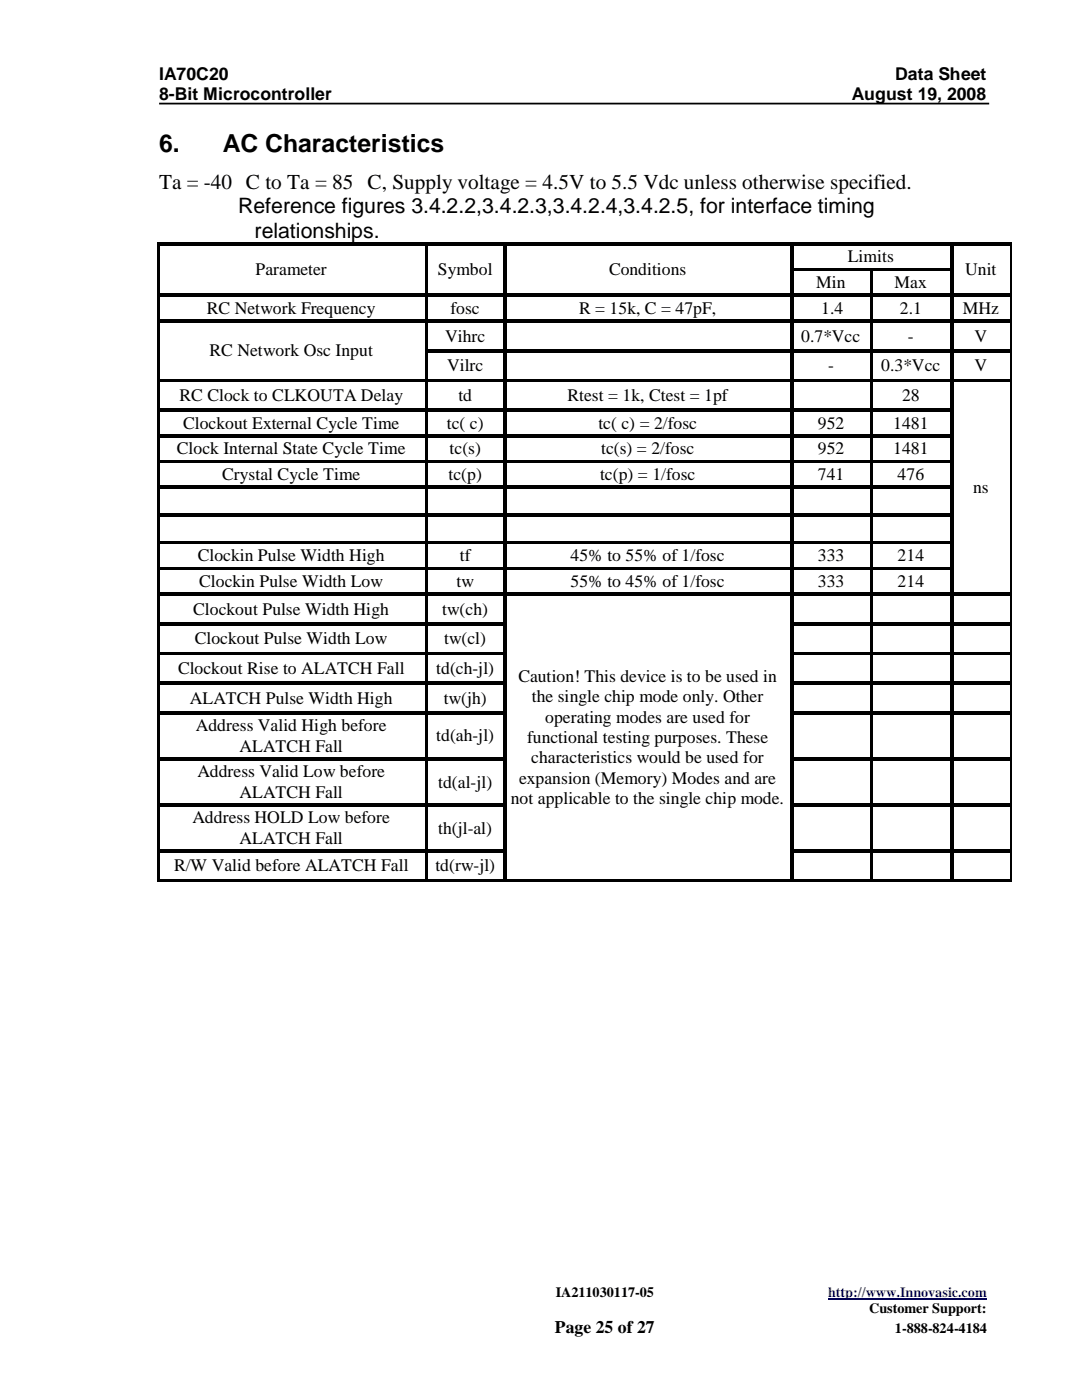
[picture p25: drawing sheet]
<svg xmlns="http://www.w3.org/2000/svg" width="216mm" height="279mm" viewBox="0 0 216 279" stroke-linecap="round" stroke-linejoin="round" font-family="sans-serif">
<defs><g id="words">
<g font-size="5">
<text x="31.8" y="30.3">6.</text>
<text x="44.5" y="30.3">AC Characteristics</text>
</g>
<g font-size="4.2">
<text x="31.8" y="37.6">Ta = -40 C to Ta = 85 C, Supply voltage = 4.5V to 5.5 Vdc unless otherwise specified.</text>
<text x="47.5" y="42.6">Reference figures 3.4.2.2,3.4.2.3,3.4.2.4,3.4.2.5, for interface timing</text>
<text x="50.8" y="47.4">relationships.</text>
</g>
<g font-size="3.5">
<text x="31.8" y="15.9">IA70C20</text>
<text x="178.6" y="15.9">Data Sheet</text>
<text x="31.8" y="20">8-Bit Microcontroller</text>
<text x="170" y="20">August 19, 2008</text>
<text x="169.2" y="52.4">Limits</text>
<text x="51" y="55">Parameter</text>
<text x="87.4" y="55">Symbol</text>
<text x="121.5" y="55">Conditions</text>
<text x="162.9" y="57.5">Min</text>
<text x="178.5" y="57.5">Max</text>
<text x="192.6" y="55">Unit</text>
<text x="41.3" y="62.6">RC Network Frequency</text>
<text x="89.9" y="62.6">fosc</text>
<text x="115.5" y="62.6">R = 15k, C = 47pF,</text>
<text x="163.9" y="62.6">1.4</text>
<text x="179.6" y="62.6">2.1</text>
<text x="192.1" y="62.6">MHz</text>
<text x="41.8" y="71.1">RC Network Osc Input</text>
<text x="88.8" y="68.2">Vihrc</text>
<text x="159.9" y="68.2">0.7*Vcc</text>
<text x="181.2" y="68.2">-</text>
<text x="194.5" y="68.2">V</text>
<text x="89.2" y="74.1">Vilrc</text>
<text x="165.2" y="74.1">-</text>
<text x="175.8" y="74.1">0.3*Vcc</text>
<text x="194.5" y="74.1">V</text>
<text x="35.8" y="80">RC Clock to CLKOUTA Delay</text>
<text x="91.5" y="80">td</text>
<text x="113.3" y="80">Rtest = 1k, Ctest = 1pf</text>
<text x="180" y="80">28</text>
<text x="36.5" y="85.6">Clockout External Cycle Time</text>
<text x="89.2" y="85.6">tc( c)</text>
<text x="119.4" y="85.6">tc( c) = 2/fosc</text>
<text x="163.2" y="85.6">952</text>
<text x="178.2" y="85.6">1481</text>
<text x="35.3" y="90.7">Clock Internal State Cycle Time</text>
<text x="44.3" y="95.8">Crystal Cycle Time</text>
<text x="89.5" y="95.8">tc(p)</text>
<text x="89.7" y="90.7">tc(s)</text>
<text x="119.7" y="95.8">tc(p) = 1/fosc</text>
<text x="120" y="90.7">tc(s) = 2/fosc</text>
<text x="163.2" y="90.7">952</text>
<text x="163.2" y="95.8">741</text>
<text x="178.2" y="90.7">1481</text>
<text x="179.1" y="95.8">476</text>
<text x="194.2" y="98.4">ns</text>
<text x="39.5" y="112">Clockin Pulse Width High</text>
<text x="91.8" y="112">tf</text>
<text x="113.9" y="112">45% to 55% of 1/fosc</text>
<text x="163.2" y="112">333</text>
<text x="179.1" y="112">214</text>
<text x="39.8" y="117.1">Clockin Pulse Width Low</text>
<text x="91.1" y="117.1">tw</text>
<text x="113.9" y="117.1">55% to 45% of 1/fosc</text>
<text x="163.2" y="117.1">333</text>
<text x="179.1" y="117.1">214</text>
<text x="38.6" y="122.7">Clockout Pulse Width High</text>
<text x="88.2" y="122.7">tw(ch)</text>
<text x="38.9" y="128.6">Clockout Pulse Width Low</text>
<text x="88.6" y="128.6">tw(cl)</text>
<text x="35.5" y="134.5">Clockout Rise to ALATCH Fall</text>
<text x="87.1" y="134.5">td(ch-jl)</text>
<text x="103.4" y="136.1">Caution! This device is to be used in</text>
<text x="37.9" y="140.4">ALATCH Pulse Width High</text>
<text x="88.5" y="140.4">tw(jh)</text>
<text x="106.1" y="140.1">the single chip mode only. Other</text>
<text x="39.1" y="145.9">Address Valid High before</text>
<text x="87.1" y="148">td(ah-jl)</text>
<text x="105.2" y="148.3">functional testing purposes. These</text>
<text x="108.8" y="144.2">operating modes are used for</text>
<text x="39.4" y="155.1">Address Valid Low before</text>
<text x="47.8" y="150">ALATCH Fall</text>
<text x="106" y="152.3">characteristics would be used for</text>
<text x="47.8" y="159.2">ALATCH Fall</text>
<text x="87.4" y="157.2">td(al-jl)</text>
<text x="102" y="160.4">not applicable to the single chip mode.</text>
<text x="103.6" y="156.4">expansion (Memory) Modes and are</text>
<text x="38.4" y="164.3">Address HOLD Low before</text>
<text x="87.4" y="166.4">th(jl-al)</text>
<text x="34.7" y="173.9">R/W Valid before ALATCH Fall</text>
<text x="47.8" y="168.3">ALATCH Fall</text>
<text x="86.9" y="173.9">td(rw-jl)</text>
<text x="110.7" y="265.9">Page 25 of 27</text>
</g>
<g font-size="2.8">
<text x="110.9" y="258.8">IA211030117-05</text>
<text x="173.4" y="262">Customer Support:</text>
<text x="178.6" y="265.9">1-888-824-4184</text>
</g>
<text font-size="2.8" fill="#00f" x="165.2" y="258.8">http://www.Innovasic.com</text>
</g></defs>
<path d="M165.2 259.2h31.7" fill="none" stroke="#00f" stroke-width=".25"/>
<path d="M31.7 20.7h165.7" fill="none" stroke="#000" stroke-width=".35"/>
<g fill="#000">
<path d="M31.4 48.4h.2v.8h-.2z" fill-rule="evenodd"/>
<path d="M31.4 48.4h.2v.2h-.2z" fill-rule="evenodd"/>
<path d="M31.4 53.8h.2v.5h-.2z" fill-rule="evenodd"/>
<path d="M31.4 58.9h.2v.6h-.2z" fill-rule="evenodd"/>
<path d="M31.5 48.7h.3v.2h-.3z" fill-rule="evenodd"/>
<path d="M31.5 48.7h.3v.2h-.3z" fill-rule="evenodd"/>
<path d="M31.5 58.6h.3v.3h-.3z" fill-rule="evenodd"/>
<path d="M31.5 58.6h.3v.3h-.3z" fill-rule="evenodd"/>
<path d="M31.5 59h.3v.2h-.3z" fill-rule="evenodd"/>
<path d="M31.5 59h.3v.2h-.3z" fill-rule="evenodd"/>
<path d="M84.9 48.7h.2v.2h-.2z" fill-rule="evenodd"/>
<path d="M84.9 48.7h.2v.2h-.2z" fill-rule="evenodd"/>
<path d="M84.9 58.6h.2v.3h-.2z" fill-rule="evenodd"/>
<path d="M84.9 58.6h.2v.3h-.2z" fill-rule="evenodd"/>
<path d="M84.9 59h.2v.2h-.2z" fill-rule="evenodd"/>
<path d="M84.9 59h.2v.2h-.2z" fill-rule="evenodd"/>
<path d="M85.1 48.4h.3v.2h-.3z" fill-rule="evenodd"/>
<path d="M85.1 48.7h.3v.2h-.3z" fill-rule="evenodd"/>
<path d="M85.1 48.7h.3v.2h-.3z" fill-rule="evenodd"/>
<path d="M85.1 58.6h.3v.3h-.3z" fill-rule="evenodd"/>
<path d="M85.1 58.6h.3v.3h-.3z" fill-rule="evenodd"/>
<path d="M85.1 59h.3v.2h-.3z" fill-rule="evenodd"/>
<path d="M85.1 59h.3v.2h-.3z" fill-rule="evenodd"/>
<path d="M100.5 48.7h.3v.2h-.3z" fill-rule="evenodd"/>
<path d="M100.5 48.7h.3v.2h-.3z" fill-rule="evenodd"/>
<path d="M100.5 58.6h.3v.3h-.3z" fill-rule="evenodd"/>
<path d="M100.5 58.6h.3v.3h-.3z" fill-rule="evenodd"/>
<path d="M100.5 59h.3v.2h-.3z" fill-rule="evenodd"/>
<path d="M100.5 59h.3v.2h-.3z" fill-rule="evenodd"/>
<path d="M100.8 48.4h.3v.2h-.3z" fill-rule="evenodd"/>
<path d="M100.8 48.7h.3v.2h-.3z" fill-rule="evenodd"/>
<path d="M100.8 48.7h.3v.2h-.3z" fill-rule="evenodd"/>
<path d="M100.8 58.6h.3v.3h-.3z" fill-rule="evenodd"/>
<path d="M100.8 58.6h.3v.3h-.3z" fill-rule="evenodd"/>
<path d="M100.8 59h.3v.2h-.3z" fill-rule="evenodd"/>
<path d="M100.8 59h.3v.2h-.3z" fill-rule="evenodd"/>
<path d="M157.7 48.7h.3v.2h-.3z" fill-rule="evenodd"/>
<path d="M157.7 48.7h.3v.2h-.3z" fill-rule="evenodd"/>
<path d="M157.7 58.6h.3v.3h-.3z" fill-rule="evenodd"/>
<path d="M157.7 58.6h.3v.3h-.3z" fill-rule="evenodd"/>
<path d="M157.7 59h.3v.2h-.3z" fill-rule="evenodd"/>
<path d="M157.7 59h.3v.2h-.3z" fill-rule="evenodd"/>
<path d="M158 48.4h.3v.2h-.3z" fill-rule="evenodd"/>
<path d="M158 48.7h.3v.2h-.3z" fill-rule="evenodd"/>
<path d="M158 48.7h.3v.2h-.3z" fill-rule="evenodd"/>
<path d="M158 53.5h.3v.2h-.3z" fill-rule="evenodd"/>
<path d="M158 53.5h.3v.2h-.3z" fill-rule="evenodd"/>
<path d="M158 53.8h.3v.3h-.3z" fill-rule="evenodd"/>
<path d="M158 53.8h.3v.3h-.3z" fill-rule="evenodd"/>
<path d="M158 58.6h.3v.3h-.3z" fill-rule="evenodd"/>
<path d="M158 58.6h.3v.3h-.3z" fill-rule="evenodd"/>
<path d="M158 59h.3v.2h-.3z" fill-rule="evenodd"/>
<path d="M158 59h.3v.2h-.3z" fill-rule="evenodd"/>
<path d="M173.6 53.8h.3v.3h-.3z" fill-rule="evenodd"/>
<path d="M173.6 53.8h.3v.3h-.3z" fill-rule="evenodd"/>
<path d="M173.6 58.6h.3v.3h-.3z" fill-rule="evenodd"/>
<path d="M173.6 58.6h.3v.3h-.3z" fill-rule="evenodd"/>
<path d="M173.6 59h.3v.2h-.3z" fill-rule="evenodd"/>
<path d="M173.6 59h.3v.2h-.3z" fill-rule="evenodd"/>
<path d="M173.9 53.8h.3v.3h-.3z" fill-rule="evenodd"/>
<path d="M173.9 53.8h.3v.3h-.3z" fill-rule="evenodd"/>
<path d="M173.9 58.6h.3v.3h-.3z" fill-rule="evenodd"/>
<path d="M173.9 58.6h.3v.3h-.3z" fill-rule="evenodd"/>
<path d="M173.9 59h.3v.2h-.3z" fill-rule="evenodd"/>
<path d="M173.9 59h.3v.2h-.3z" fill-rule="evenodd"/>
<path d="M189.6 48.7h.3v.2h-.3z" fill-rule="evenodd"/>
<path d="M189.6 48.7h.3v.2h-.3z" fill-rule="evenodd"/>
<path d="M189.6 53.5h.3v.2h-.3z" fill-rule="evenodd"/>
<path d="M189.6 53.5h.3v.2h-.3z" fill-rule="evenodd"/>
<path d="M189.6 53.8h.3v.3h-.3z" fill-rule="evenodd"/>
<path d="M189.6 53.8h.3v.3h-.3z" fill-rule="evenodd"/>
<path d="M189.6 58.6h.3v.3h-.3z" fill-rule="evenodd"/>
<path d="M189.6 58.6h.3v.3h-.3z" fill-rule="evenodd"/>
<path d="M189.6 59h.3v.2h-.3z" fill-rule="evenodd"/>
<path d="M189.6 59h.3v.2h-.3z" fill-rule="evenodd"/>
<path d="M189.9 48.4h.3v.2h-.3z" fill-rule="evenodd"/>
<path d="M189.9 48.7h.3v.2h-.3z" fill-rule="evenodd"/>
<path d="M189.9 48.7h.3v.2h-.3z" fill-rule="evenodd"/>
<path d="M189.9 58.6h.3v.3h-.3z" fill-rule="evenodd"/>
<path d="M189.9 58.6h.3v.3h-.3z" fill-rule="evenodd"/>
<path d="M189.9 59h.3v.2h-.3z" fill-rule="evenodd"/>
<path d="M189.9 59h.3v.2h-.3z" fill-rule="evenodd"/>
<path d="M201.5 48.7h.3v.2h-.3z" fill-rule="evenodd"/>
<path d="M201.5 48.7h.3v.2h-.3z" fill-rule="evenodd"/>
<path d="M201.5 58.6h.3v.3h-.3z" fill-rule="evenodd"/>
<path d="M201.5 58.6h.3v.3h-.3z" fill-rule="evenodd"/>
<path d="M201.5 59h.3v.2h-.3z" fill-rule="evenodd"/>
<path d="M201.5 59h.3v.2h-.3z" fill-rule="evenodd"/>
<path d="M201.7 48.4h.2v.8h-.2z" fill-rule="evenodd"/>
<path d="M201.7 48.4h.2v.2h-.2z" fill-rule="evenodd"/>
<path d="M201.7 53.8h.2v.5h-.2z" fill-rule="evenodd"/>
<path d="M201.7 58.9h.2v.6h-.2z" fill-rule="evenodd"/>
<path d="M31.4 64.1h.2v.5h-.2z" fill-rule="evenodd"/>
<path d="M31.4 70h.2v.5h-.2z" fill-rule="evenodd"/>
<path d="M31.4 75.9h.2v.6h-.2z" fill-rule="evenodd"/>
<path d="M31.5 63.8h.3v.2h-.3z" fill-rule="evenodd"/>
<path d="M31.5 63.8h.3v.2h-.3z" fill-rule="evenodd"/>
<path d="M31.5 64.1h.3v.3h-.3z" fill-rule="evenodd"/>
<path d="M31.5 64.1h.3v.3h-.3z" fill-rule="evenodd"/>
<path d="M31.5 75.6h.3v.3h-.3z" fill-rule="evenodd"/>
<path d="M31.5 75.6h.3v.3h-.3z" fill-rule="evenodd"/>
<path d="M31.5 76h.3v.2h-.3z" fill-rule="evenodd"/>
<path d="M31.5 76h.3v.2h-.3z" fill-rule="evenodd"/>
<path d="M84.9 63.8h.2v.2h-.2z" fill-rule="evenodd"/>
<path d="M84.9 63.8h.2v.2h-.2z" fill-rule="evenodd"/>
<path d="M84.9 64.1h.2v.3h-.2z" fill-rule="evenodd"/>
<path d="M84.9 64.1h.2v.3h-.2z" fill-rule="evenodd"/>
<path d="M84.9 75.6h.2v.3h-.2z" fill-rule="evenodd"/>
<path d="M84.9 75.6h.2v.3h-.2z" fill-rule="evenodd"/>
<path d="M84.9 76h.2v.2h-.2z" fill-rule="evenodd"/>
<path d="M84.9 76h.2v.2h-.2z" fill-rule="evenodd"/>
<path d="M85.1 63.8h.3v.2h-.3z" fill-rule="evenodd"/>
<path d="M85.1 63.8h.3v.2h-.3z" fill-rule="evenodd"/>
<path d="M85.1 64.1h.3v.3h-.3z" fill-rule="evenodd"/>
<path d="M85.1 64.1h.3v.3h-.3z" fill-rule="evenodd"/>
<path d="M85.1 69.7h.3v.2h-.3z" fill-rule="evenodd"/>
<path d="M85.1 69.7h.3v.2h-.3z" fill-rule="evenodd"/>
<path d="M85.1 70h.3v.3h-.3z" fill-rule="evenodd"/>
<path d="M85.1 70h.3v.3h-.3z" fill-rule="evenodd"/>
<path d="M85.1 75.6h.3v.3h-.3z" fill-rule="evenodd"/>
<path d="M85.1 75.6h.3v.3h-.3z" fill-rule="evenodd"/>
<path d="M85.1 76h.3v.2h-.3z" fill-rule="evenodd"/>
<path d="M85.1 76h.3v.2h-.3z" fill-rule="evenodd"/>
<path d="M100.5 63.8h.3v.2h-.3z" fill-rule="evenodd"/>
<path d="M100.5 63.8h.3v.2h-.3z" fill-rule="evenodd"/>
<path d="M100.5 64.1h.3v.3h-.3z" fill-rule="evenodd"/>
<path d="M100.5 64.1h.3v.3h-.3z" fill-rule="evenodd"/>
<path d="M100.5 69.7h.3v.2h-.3z" fill-rule="evenodd"/>
<path d="M100.5 69.7h.3v.2h-.3z" fill-rule="evenodd"/>
<path d="M100.5 70h.3v.3h-.3z" fill-rule="evenodd"/>
<path d="M100.5 70h.3v.3h-.3z" fill-rule="evenodd"/>
<path d="M100.5 75.6h.3v.3h-.3z" fill-rule="evenodd"/>
<path d="M100.5 75.6h.3v.3h-.3z" fill-rule="evenodd"/>
<path d="M100.5 76h.3v.2h-.3z" fill-rule="evenodd"/>
<path d="M100.5 76h.3v.2h-.3z" fill-rule="evenodd"/>
<path d="M100.8 63.8h.3v.2h-.3z" fill-rule="evenodd"/>
<path d="M100.8 63.8h.3v.2h-.3z" fill-rule="evenodd"/>
<path d="M100.8 64.1h.3v.3h-.3z" fill-rule="evenodd"/>
<path d="M100.8 64.1h.3v.3h-.3z" fill-rule="evenodd"/>
<path d="M100.8 69.7h.3v.2h-.3z" fill-rule="evenodd"/>
<path d="M100.8 69.7h.3v.2h-.3z" fill-rule="evenodd"/>
<path d="M100.8 70h.3v.3h-.3z" fill-rule="evenodd"/>
<path d="M100.8 70h.3v.3h-.3z" fill-rule="evenodd"/>
<path d="M100.8 75.6h.3v.3h-.3z" fill-rule="evenodd"/>
<path d="M100.8 75.6h.3v.3h-.3z" fill-rule="evenodd"/>
<path d="M100.8 76h.3v.2h-.3z" fill-rule="evenodd"/>
<path d="M100.8 76h.3v.2h-.3z" fill-rule="evenodd"/>
<path d="M157.7 63.8h.3v.2h-.3z" fill-rule="evenodd"/>
<path d="M157.7 63.8h.3v.2h-.3z" fill-rule="evenodd"/>
<path d="M157.7 64.1h.3v.3h-.3z" fill-rule="evenodd"/>
<path d="M157.7 64.1h.3v.3h-.3z" fill-rule="evenodd"/>
<path d="M157.7 69.7h.3v.2h-.3z" fill-rule="evenodd"/>
<path d="M157.7 69.7h.3v.2h-.3z" fill-rule="evenodd"/>
<path d="M157.7 70h.3v.3h-.3z" fill-rule="evenodd"/>
<path d="M157.7 70h.3v.3h-.3z" fill-rule="evenodd"/>
<path d="M157.7 75.6h.3v.3h-.3z" fill-rule="evenodd"/>
<path d="M157.7 75.6h.3v.3h-.3z" fill-rule="evenodd"/>
<path d="M157.7 76h.3v.2h-.3z" fill-rule="evenodd"/>
<path d="M157.7 76h.3v.2h-.3z" fill-rule="evenodd"/>
<path d="M158 63.8h.3v.2h-.3z" fill-rule="evenodd"/>
<path d="M158 63.8h.3v.2h-.3z" fill-rule="evenodd"/>
<path d="M158 64.1h.3v.3h-.3z" fill-rule="evenodd"/>
<path d="M158 64.1h.3v.3h-.3z" fill-rule="evenodd"/>
<path d="M158 69.7h.3v.2h-.3z" fill-rule="evenodd"/>
<path d="M158 69.7h.3v.2h-.3z" fill-rule="evenodd"/>
<path d="M158 70h.3v.3h-.3z" fill-rule="evenodd"/>
<path d="M158 70h.3v.3h-.3z" fill-rule="evenodd"/>
<path d="M158 75.6h.3v.3h-.3z" fill-rule="evenodd"/>
<path d="M158 75.6h.3v.3h-.3z" fill-rule="evenodd"/>
<path d="M158 76h.3v.2h-.3z" fill-rule="evenodd"/>
<path d="M158 76h.3v.2h-.3z" fill-rule="evenodd"/>
<path d="M173.6 63.8h.3v.2h-.3z" fill-rule="evenodd"/>
<path d="M173.6 63.8h.3v.2h-.3z" fill-rule="evenodd"/>
<path d="M173.6 64.1h.3v.3h-.3z" fill-rule="evenodd"/>
<path d="M173.6 64.1h.3v.3h-.3z" fill-rule="evenodd"/>
<path d="M173.6 69.7h.3v.2h-.3z" fill-rule="evenodd"/>
<path d="M173.6 69.7h.3v.2h-.3z" fill-rule="evenodd"/>
<path d="M173.6 70h.3v.3h-.3z" fill-rule="evenodd"/>
<path d="M173.6 70h.3v.3h-.3z" fill-rule="evenodd"/>
<path d="M173.6 75.6h.3v.3h-.3z" fill-rule="evenodd"/>
<path d="M173.6 75.6h.3v.3h-.3z" fill-rule="evenodd"/>
<path d="M173.6 76h.3v.2h-.3z" fill-rule="evenodd"/>
<path d="M173.6 76h.3v.2h-.3z" fill-rule="evenodd"/>
<path d="M173.9 63.8h.3v.2h-.3z" fill-rule="evenodd"/>
<path d="M173.9 63.8h.3v.2h-.3z" fill-rule="evenodd"/>
<path d="M173.9 64.1h.3v.3h-.3z" fill-rule="evenodd"/>
<path d="M173.9 64.1h.3v.3h-.3z" fill-rule="evenodd"/>
<path d="M173.9 69.7h.3v.2h-.3z" fill-rule="evenodd"/>
<path d="M173.9 69.7h.3v.2h-.3z" fill-rule="evenodd"/>
<path d="M173.9 70h.3v.3h-.3z" fill-rule="evenodd"/>
<path d="M173.9 70h.3v.3h-.3z" fill-rule="evenodd"/>
<path d="M173.9 75.6h.3v.3h-.3z" fill-rule="evenodd"/>
<path d="M173.9 75.6h.3v.3h-.3z" fill-rule="evenodd"/>
<path d="M173.9 76h.3v.2h-.3z" fill-rule="evenodd"/>
<path d="M173.9 76h.3v.2h-.3z" fill-rule="evenodd"/>
<path d="M189.6 63.8h.3v.2h-.3z" fill-rule="evenodd"/>
<path d="M189.6 63.8h.3v.2h-.3z" fill-rule="evenodd"/>
<path d="M189.6 64.1h.3v.3h-.3z" fill-rule="evenodd"/>
<path d="M189.6 64.1h.3v.3h-.3z" fill-rule="evenodd"/>
<path d="M189.6 69.7h.3v.2h-.3z" fill-rule="evenodd"/>
<path d="M189.6 69.7h.3v.2h-.3z" fill-rule="evenodd"/>
<path d="M189.6 70h.3v.3h-.3z" fill-rule="evenodd"/>
<path d="M189.6 70h.3v.3h-.3z" fill-rule="evenodd"/>
<path d="M189.6 75.6h.3v.3h-.3z" fill-rule="evenodd"/>
<path d="M189.6 75.6h.3v.3h-.3z" fill-rule="evenodd"/>
<path d="M189.6 76h.3v.2h-.3z" fill-rule="evenodd"/>
<path d="M189.6 76h.3v.2h-.3z" fill-rule="evenodd"/>
<path d="M189.9 63.8h.3v.2h-.3z" fill-rule="evenodd"/>
<path d="M189.9 63.8h.3v.2h-.3z" fill-rule="evenodd"/>
<path d="M189.9 64.1h.3v.3h-.3z" fill-rule="evenodd"/>
<path d="M189.9 64.1h.3v.3h-.3z" fill-rule="evenodd"/>
<path d="M189.9 69.7h.3v.2h-.3z" fill-rule="evenodd"/>
<path d="M189.9 69.7h.3v.2h-.3z" fill-rule="evenodd"/>
<path d="M189.9 70h.3v.3h-.3z" fill-rule="evenodd"/>
<path d="M189.9 70h.3v.3h-.3z" fill-rule="evenodd"/>
<path d="M189.9 75.6h.3v.3h-.3z" fill-rule="evenodd"/>
<path d="M189.9 75.6h.3v.3h-.3z" fill-rule="evenodd"/>
<path d="M189.9 76h.3v.2h-.3z" fill-rule="evenodd"/>
<path d="M189.9 76h.3v.2h-.3z" fill-rule="evenodd"/>
<path d="M201.5 63.8h.3v.2h-.3z" fill-rule="evenodd"/>
<path d="M201.5 63.8h.3v.2h-.3z" fill-rule="evenodd"/>
<path d="M201.5 64.1h.3v.3h-.3z" fill-rule="evenodd"/>
<path d="M201.5 64.1h.3v.3h-.3z" fill-rule="evenodd"/>
<path d="M201.5 69.7h.3v.2h-.3z" fill-rule="evenodd"/>
<path d="M201.5 69.7h.3v.2h-.3z" fill-rule="evenodd"/>
<path d="M201.5 70h.3v.3h-.3z" fill-rule="evenodd"/>
<path d="M201.5 70h.3v.3h-.3z" fill-rule="evenodd"/>
<path d="M201.5 75.6h.3v.3h-.3z" fill-rule="evenodd"/>
<path d="M201.5 75.6h.3v.3h-.3z" fill-rule="evenodd"/>
<path d="M201.5 76h.3v.2h-.3z" fill-rule="evenodd"/>
<path d="M201.5 76h.3v.2h-.3z" fill-rule="evenodd"/>
<path d="M201.7 64.1h.2v.5h-.2z" fill-rule="evenodd"/>
<path d="M201.7 70h.2v.5h-.2z" fill-rule="evenodd"/>
<path d="M201.7 75.9h.2v.6h-.2z" fill-rule="evenodd"/>
<path d="M31.4 81.8h.2v.6h-.2z" fill-rule="evenodd"/>
<path d="M31.4 87h.2v.5h-.2z" fill-rule="evenodd"/>
<path d="M31.4 92.1h.2v.5h-.2z" fill-rule="evenodd"/>
<path d="M31.4 97.3h.2v.5h-.2z" fill-rule="evenodd"/>
<path d="M31.5 81.5h.3v.3h-.3z" fill-rule="evenodd"/>
<path d="M31.5 81.5h.3v.3h-.3z" fill-rule="evenodd"/>
<path d="M31.5 81.9h.3v.2h-.3z" fill-rule="evenodd"/>
<path d="M31.5 81.9h.3v.2h-.3z" fill-rule="evenodd"/>
<path d="M31.5 86.7h.3v.2h-.3z" fill-rule="evenodd"/>
<path d="M31.5 86.7h.3v.2h-.3z" fill-rule="evenodd"/>
<path d="M31.5 87h.3v.3h-.3z" fill-rule="evenodd"/>
<path d="M31.5 87h.3v.3h-.3z" fill-rule="evenodd"/>
<path d="M31.5 91.8h.3v.3h-.3z" fill-rule="evenodd"/>
<path d="M31.5 91.8h.3v.3h-.3z" fill-rule="evenodd"/>
<path d="M31.5 92.1h.3v.3h-.3z" fill-rule="evenodd"/>
<path d="M31.5 92.1h.3v.3h-.3z" fill-rule="evenodd"/>
<path d="M31.5 97h.3v.2h-.3z" fill-rule="evenodd"/>
<path d="M31.5 97h.3v.2h-.3z" fill-rule="evenodd"/>
<path d="M31.5 97.3h.3v.3h-.3z" fill-rule="evenodd"/>
<path d="M31.5 97.3h.3v.3h-.3z" fill-rule="evenodd"/>
<path d="M84.9 81.5h.2v.3h-.2z" fill-rule="evenodd"/>
<path d="M84.9 81.5h.2v.3h-.2z" fill-rule="evenodd"/>
<path d="M84.9 81.9h.2v.2h-.2z" fill-rule="evenodd"/>
<path d="M84.9 81.9h.2v.2h-.2z" fill-rule="evenodd"/>
<path d="M84.9 86.7h.2v.2h-.2z" fill-rule="evenodd"/>
<path d="M84.9 86.7h.2v.2h-.2z" fill-rule="evenodd"/>
<path d="M84.9 87h.2v.3h-.2z" fill-rule="evenodd"/>
<path d="M84.9 87h.2v.3h-.2z" fill-rule="evenodd"/>
<path d="M84.9 91.8h.2v.3h-.2z" fill-rule="evenodd"/>
<path d="M84.9 91.8h.2v.3h-.2z" fill-rule="evenodd"/>
<path d="M84.9 92.1h.2v.3h-.2z" fill-rule="evenodd"/>
<path d="M84.9 92.1h.2v.3h-.2z" fill-rule="evenodd"/>
<path d="M84.9 97h.2v.2h-.2z" fill-rule="evenodd"/>
<path d="M84.9 97h.2v.2h-.2z" fill-rule="evenodd"/>
<path d="M84.9 97.3h.2v.3h-.2z" fill-rule="evenodd"/>
<path d="M84.9 97.3h.2v.3h-.2z" fill-rule="evenodd"/>
<path d="M85.1 81.5h.3v.3h-.3z" fill-rule="evenodd"/>
<path d="M85.1 81.5h.3v.3h-.3z" fill-rule="evenodd"/>
<path d="M85.1 81.9h.3v.2h-.3z" fill-rule="evenodd"/>
<path d="M85.1 81.9h.3v.2h-.3z" fill-rule="evenodd"/>
<path d="M85.1 86.7h.3v.2h-.3z" fill-rule="evenodd"/>
<path d="M85.1 86.7h.3v.2h-.3z" fill-rule="evenodd"/>
<path d="M85.1 87h.3v.3h-.3z" fill-rule="evenodd"/>
<path d="M85.1 87h.3v.3h-.3z" fill-rule="evenodd"/>
<path d="M85.1 91.8h.3v.3h-.3z" fill-rule="evenodd"/>
<path d="M85.1 91.8h.3v.3h-.3z" fill-rule="evenodd"/>
<path d="M85.1 92.1h.3v.3h-.3z" fill-rule="evenodd"/>
<path d="M85.1 92.1h.3v.3h-.3z" fill-rule="evenodd"/>
<path d="M85.1 97h.3v.2h-.3z" fill-rule="evenodd"/>
<path d="M85.1 97h.3v.2h-.3z" fill-rule="evenodd"/>
<path d="M85.1 97.3h.3v.3h-.3z" fill-rule="evenodd"/>
<path d="M85.1 97.3h.3v.3h-.3z" fill-rule="evenodd"/>
<path d="M100.5 81.5h.3v.3h-.3z" fill-rule="evenodd"/>
<path d="M100.5 81.5h.3v.3h-.3z" fill-rule="evenodd"/>
<path d="M100.5 81.9h.3v.2h-.3z" fill-rule="evenodd"/>
<path d="M100.5 81.9h.3v.2h-.3z" fill-rule="evenodd"/>
<path d="M100.5 86.7h.3v.2h-.3z" fill-rule="evenodd"/>
<path d="M100.5 86.7h.3v.2h-.3z" fill-rule="evenodd"/>
<path d="M100.5 87h.3v.3h-.3z" fill-rule="evenodd"/>
<path d="M100.5 87h.3v.3h-.3z" fill-rule="evenodd"/>
<path d="M100.5 91.8h.3v.3h-.3z" fill-rule="evenodd"/>
<path d="M100.5 91.8h.3v.3h-.3z" fill-rule="evenodd"/>
<path d="M100.5 92.1h.3v.3h-.3z" fill-rule="evenodd"/>
<path d="M100.5 92.1h.3v.3h-.3z" fill-rule="evenodd"/>
<path d="M100.5 97h.3v.2h-.3z" fill-rule="evenodd"/>
<path d="M100.5 97h.3v.2h-.3z" fill-rule="evenodd"/>
<path d="M100.5 97.3h.3v.3h-.3z" fill-rule="evenodd"/>
<path d="M100.5 97.3h.3v.3h-.3z" fill-rule="evenodd"/>
<path d="M100.8 81.5h.3v.3h-.3z" fill-rule="evenodd"/>
<path d="M100.8 81.5h.3v.3h-.3z" fill-rule="evenodd"/>
<path d="M100.8 81.9h.3v.2h-.3z" fill-rule="evenodd"/>
<path d="M100.8 81.9h.3v.2h-.3z" fill-rule="evenodd"/>
<path d="M100.8 86.7h.3v.2h-.3z" fill-rule="evenodd"/>
<path d="M100.8 86.7h.3v.2h-.3z" fill-rule="evenodd"/>
<path d="M100.8 87h.3v.3h-.3z" fill-rule="evenodd"/>
<path d="M100.8 87h.3v.3h-.3z" fill-rule="evenodd"/>
<path d="M100.8 91.8h.3v.3h-.3z" fill-rule="evenodd"/>
<path d="M100.8 91.8h.3v.3h-.3z" fill-rule="evenodd"/>
<path d="M100.8 92.1h.3v.3h-.3z" fill-rule="evenodd"/>
<path d="M100.8 92.1h.3v.3h-.3z" fill-rule="evenodd"/>
<path d="M100.8 97h.3v.2h-.3z" fill-rule="evenodd"/>
<path d="M100.8 97h.3v.2h-.3z" fill-rule="evenodd"/>
<path d="M100.8 97.3h.3v.3h-.3z" fill-rule="evenodd"/>
<path d="M100.8 97.3h.3v.3h-.3z" fill-rule="evenodd"/>
<path d="M157.7 81.5h.3v.3h-.3z" fill-rule="evenodd"/>
<path d="M157.7 81.5h.3v.3h-.3z" fill-rule="evenodd"/>
<path d="M157.7 81.9h.3v.2h-.3z" fill-rule="evenodd"/>
<path d="M157.7 81.9h.3v.2h-.3z" fill-rule="evenodd"/>
<path d="M157.7 86.7h.3v.2h-.3z" fill-rule="evenodd"/>
<path d="M157.7 86.7h.3v.2h-.3z" fill-rule="evenodd"/>
<path d="M157.7 87h.3v.3h-.3z" fill-rule="evenodd"/>
<path d="M157.7 87h.3v.3h-.3z" fill-rule="evenodd"/>
<path d="M157.7 91.8h.3v.3h-.3z" fill-rule="evenodd"/>
<path d="M157.7 91.8h.3v.3h-.3z" fill-rule="evenodd"/>
<path d="M157.7 92.1h.3v.3h-.3z" fill-rule="evenodd"/>
<path d="M157.7 92.1h.3v.3h-.3z" fill-rule="evenodd"/>
<path d="M157.7 97h.3v.2h-.3z" fill-rule="evenodd"/>
<path d="M157.7 97h.3v.2h-.3z" fill-rule="evenodd"/>
<path d="M157.7 97.3h.3v.3h-.3z" fill-rule="evenodd"/>
<path d="M157.7 97.3h.3v.3h-.3z" fill-rule="evenodd"/>
<path d="M158 81.5h.3v.3h-.3z" fill-rule="evenodd"/>
<path d="M158 81.5h.3v.3h-.3z" fill-rule="evenodd"/>
<path d="M158 81.9h.3v.2h-.3z" fill-rule="evenodd"/>
<path d="M158 81.9h.3v.2h-.3z" fill-rule="evenodd"/>
<path d="M158 86.7h.3v.2h-.3z" fill-rule="evenodd"/>
<path d="M158 86.7h.3v.2h-.3z" fill-rule="evenodd"/>
<path d="M158 87h.3v.3h-.3z" fill-rule="evenodd"/>
<path d="M158 87h.3v.3h-.3z" fill-rule="evenodd"/>
<path d="M158 91.8h.3v.3h-.3z" fill-rule="evenodd"/>
<path d="M158 91.8h.3v.3h-.3z" fill-rule="evenodd"/>
<path d="M158 92.1h.3v.3h-.3z" fill-rule="evenodd"/>
<path d="M158 92.1h.3v.3h-.3z" fill-rule="evenodd"/>
<path d="M158 97h.3v.2h-.3z" fill-rule="evenodd"/>
<path d="M158 97h.3v.2h-.3z" fill-rule="evenodd"/>
<path d="M158 97.3h.3v.3h-.3z" fill-rule="evenodd"/>
<path d="M158 97.3h.3v.3h-.3z" fill-rule="evenodd"/>
<path d="M173.6 81.5h.3v.3h-.3z" fill-rule="evenodd"/>
<path d="M173.6 81.5h.3v.3h-.3z" fill-rule="evenodd"/>
<path d="M173.6 81.9h.3v.2h-.3z" fill-rule="evenodd"/>
<path d="M173.6 81.9h.3v.2h-.3z" fill-rule="evenodd"/>
<path d="M173.6 86.7h.3v.2h-.3z" fill-rule="evenodd"/>
<path d="M173.6 86.7h.3v.2h-.3z" fill-rule="evenodd"/>
<path d="M173.6 87h.3v.3h-.3z" fill-rule="evenodd"/>
<path d="M173.6 87h.3v.3h-.3z" fill-rule="evenodd"/>
<path d="M173.6 91.8h.3v.3h-.3z" fill-rule="evenodd"/>
<path d="M173.6 91.8h.3v.3h-.3z" fill-rule="evenodd"/>
<path d="M173.6 92.1h.3v.3h-.3z" fill-rule="evenodd"/>
<path d="M173.6 92.1h.3v.3h-.3z" fill-rule="evenodd"/>
<path d="M173.6 97h.3v.2h-.3z" fill-rule="evenodd"/>
<path d="M173.6 97h.3v.2h-.3z" fill-rule="evenodd"/>
<path d="M173.6 97.3h.3v.3h-.3z" fill-rule="evenodd"/>
<path d="M173.6 97.3h.3v.3h-.3z" fill-rule="evenodd"/>
<path d="M173.9 81.5h.3v.3h-.3z" fill-rule="evenodd"/>
<path d="M173.9 81.5h.3v.3h-.3z" fill-rule="evenodd"/>
<path d="M173.9 81.9h.3v.2h-.3z" fill-rule="evenodd"/>
<path d="M173.9 81.9h.3v.2h-.3z" fill-rule="evenodd"/>
<path d="M173.9 86.7h.3v.2h-.3z" fill-rule="evenodd"/>
<path d="M173.9 86.7h.3v.2h-.3z" fill-rule="evenodd"/>
<path d="M173.9 87h.3v.3h-.3z" fill-rule="evenodd"/>
<path d="M173.9 87h.3v.3h-.3z" fill-rule="evenodd"/>
<path d="M173.9 91.8h.3v.3h-.3z" fill-rule="evenodd"/>
<path d="M173.9 91.8h.3v.3h-.3z" fill-rule="evenodd"/>
<path d="M173.9 92.1h.3v.3h-.3z" fill-rule="evenodd"/>
<path d="M173.9 92.1h.3v.3h-.3z" fill-rule="evenodd"/>
<path d="M173.9 97h.3v.2h-.3z" fill-rule="evenodd"/>
<path d="M173.9 97h.3v.2h-.3z" fill-rule="evenodd"/>
<path d="M173.9 97.3h.3v.3h-.3z" fill-rule="evenodd"/>
<path d="M173.9 97.3h.3v.3h-.3z" fill-rule="evenodd"/>
<path d="M189.6 81.5h.3v.3h-.3z" fill-rule="evenodd"/>
<path d="M189.6 81.5h.3v.3h-.3z" fill-rule="evenodd"/>
<path d="M189.6 81.9h.3v.2h-.3z" fill-rule="evenodd"/>
<path d="M189.6 81.9h.3v.2h-.3z" fill-rule="evenodd"/>
<path d="M189.6 86.7h.3v.2h-.3z" fill-rule="evenodd"/>
<path d="M189.6 86.7h.3v.2h-.3z" fill-rule="evenodd"/>
<path d="M189.6 87h.3v.3h-.3z" fill-rule="evenodd"/>
<path d="M189.6 87h.3v.3h-.3z" fill-rule="evenodd"/>
<path d="M189.6 91.8h.3v.3h-.3z" fill-rule="evenodd"/>
<path d="M189.6 91.8h.3v.3h-.3z" fill-rule="evenodd"/>
<path d="M189.6 92.1h.3v.3h-.3z" fill-rule="evenodd"/>
<path d="M189.6 92.1h.3v.3h-.3z" fill-rule="evenodd"/>
<path d="M189.6 97h.3v.2h-.3z" fill-rule="evenodd"/>
<path d="M189.6 97h.3v.2h-.3z" fill-rule="evenodd"/>
<path d="M189.6 97.3h.3v.3h-.3z" fill-rule="evenodd"/>
<path d="M189.6 97.3h.3v.3h-.3z" fill-rule="evenodd"/>
<path d="M201.7 81.8h.2v.6h-.2z" fill-rule="evenodd"/>
<path d="M201.7 87h.2v.5h-.2z" fill-rule="evenodd"/>
<path d="M201.7 92.1h.2v.5h-.2z" fill-rule="evenodd"/>
<path d="M201.7 97.3h.2v.5h-.2z" fill-rule="evenodd"/>
<path d="M31.4 102.8h.2v.5h-.2z" fill-rule="evenodd"/>
<path d="M31.4 108.3h.2v.5h-.2z" fill-rule="evenodd"/>
<path d="M31.4 113.4h.2v.6h-.2z" fill-rule="evenodd"/>
<path d="M31.4 118.6h.2v.5h-.2z" fill-rule="evenodd"/>
<path d="M31.5 102.5h.3v.2h-.3z" fill-rule="evenodd"/>
<path d="M31.5 102.5h.3v.2h-.3z" fill-rule="evenodd"/>
<path d="M31.5 102.8h.3v.3h-.3z" fill-rule="evenodd"/>
<path d="M31.5 102.8h.3v.3h-.3z" fill-rule="evenodd"/>
<path d="M31.5 108h.3v.2h-.3z" fill-rule="evenodd"/>
<path d="M31.5 108h.3v.2h-.3z" fill-rule="evenodd"/>
<path d="M31.5 108.3h.3v.3h-.3z" fill-rule="evenodd"/>
<path d="M31.5 108.3h.3v.3h-.3z" fill-rule="evenodd"/>
<path d="M31.5 113.1h.3v.3h-.3z" fill-rule="evenodd"/>
<path d="M31.5 113.1h.3v.3h-.3z" fill-rule="evenodd"/>
<path d="M31.5 113.5h.3v.2h-.3z" fill-rule="evenodd"/>
<path d="M31.5 113.5h.3v.2h-.3z" fill-rule="evenodd"/>
<path d="M31.5 118.3h.3v.2h-.3z" fill-rule="evenodd"/>
<path d="M31.5 118.3h.3v.2h-.3z" fill-rule="evenodd"/>
<path d="M31.5 118.6h.3v.2h-.3z" fill-rule="evenodd"/>
<path d="M31.5 118.6h.3v.2h-.3z" fill-rule="evenodd"/>
<path d="M84.9 102.5h.2v.2h-.2z" fill-rule="evenodd"/>
<path d="M84.9 102.5h.2v.2h-.2z" fill-rule="evenodd"/>
<path d="M84.9 102.8h.2v.3h-.2z" fill-rule="evenodd"/>
<path d="M84.9 102.8h.2v.3h-.2z" fill-rule="evenodd"/>
<path d="M84.9 108h.2v.2h-.2z" fill-rule="evenodd"/>
<path d="M84.9 108h.2v.2h-.2z" fill-rule="evenodd"/>
<path d="M84.9 108.3h.2v.3h-.2z" fill-rule="evenodd"/>
<path d="M84.9 108.3h.2v.3h-.2z" fill-rule="evenodd"/>
<path d="M84.9 113.1h.2v.3h-.2z" fill-rule="evenodd"/>
<path d="M84.9 113.1h.2v.3h-.2z" fill-rule="evenodd"/>
<path d="M84.9 113.5h.2v.2h-.2z" fill-rule="evenodd"/>
<path d="M84.9 113.5h.2v.2h-.2z" fill-rule="evenodd"/>
<path d="M84.9 118.3h.2v.2h-.2z" fill-rule="evenodd"/>
<path d="M84.9 118.3h.2v.2h-.2z" fill-rule="evenodd"/>
<path d="M84.9 118.6h.2v.2h-.2z" fill-rule="evenodd"/>
<path d="M84.9 118.6h.2v.2h-.2z" fill-rule="evenodd"/>
<path d="M85.1 102.5h.3v.2h-.3z" fill-rule="evenodd"/>
<path d="M85.1 102.5h.3v.2h-.3z" fill-rule="evenodd"/>
<path d="M85.1 102.8h.3v.3h-.3z" fill-rule="evenodd"/>
<path d="M85.1 102.8h.3v.3h-.3z" fill-rule="evenodd"/>
<path d="M85.1 108h.3v.2h-.3z" fill-rule="evenodd"/>
<path d="M85.1 108h.3v.2h-.3z" fill-rule="evenodd"/>
<path d="M85.1 108.3h.3v.3h-.3z" fill-rule="evenodd"/>
<path d="M85.1 108.3h.3v.3h-.3z" fill-rule="evenodd"/>
<path d="M85.1 113.1h.3v.3h-.3z" fill-rule="evenodd"/>
<path d="M85.1 113.1h.3v.3h-.3z" fill-rule="evenodd"/>
<path d="M85.1 113.5h.3v.2h-.3z" fill-rule="evenodd"/>
<path d="M85.1 113.5h.3v.2h-.3z" fill-rule="evenodd"/>
<path d="M85.1 118.3h.3v.2h-.3z" fill-rule="evenodd"/>
<path d="M85.1 118.3h.3v.2h-.3z" fill-rule="evenodd"/>
<path d="M85.1 118.6h.3v.2h-.3z" fill-rule="evenodd"/>
<path d="M85.1 118.6h.3v.2h-.3z" fill-rule="evenodd"/>
<path d="M100.5 102.5h.3v.2h-.3z" fill-rule="evenodd"/>
<path d="M100.5 102.5h.3v.2h-.3z" fill-rule="evenodd"/>
<path d="M100.5 102.8h.3v.3h-.3z" fill-rule="evenodd"/>
<path d="M100.5 102.8h.3v.3h-.3z" fill-rule="evenodd"/>
<path d="M100.5 108h.3v.2h-.3z" fill-rule="evenodd"/>
<path d="M100.5 108h.3v.2h-.3z" fill-rule="evenodd"/>
<path d="M100.5 108.3h.3v.3h-.3z" fill-rule="evenodd"/>
<path d="M100.5 108.3h.3v.3h-.3z" fill-rule="evenodd"/>
<path d="M100.5 113.1h.3v.3h-.3z" fill-rule="evenodd"/>
<path d="M100.5 113.1h.3v.3h-.3z" fill-rule="evenodd"/>
<path d="M100.5 113.5h.3v.2h-.3z" fill-rule="evenodd"/>
<path d="M100.5 113.5h.3v.2h-.3z" fill-rule="evenodd"/>
<path d="M100.5 118.3h.3v.2h-.3z" fill-rule="evenodd"/>
<path d="M100.5 118.3h.3v.2h-.3z" fill-rule="evenodd"/>
<path d="M100.5 118.6h.3v.2h-.3z" fill-rule="evenodd"/>
<path d="M100.5 118.6h.3v.2h-.3z" fill-rule="evenodd"/>
<path d="M100.8 102.5h.3v.2h-.3z" fill-rule="evenodd"/>
<path d="M100.8 102.5h.3v.2h-.3z" fill-rule="evenodd"/>
<path d="M100.8 102.8h.3v.3h-.3z" fill-rule="evenodd"/>
<path d="M100.8 102.8h.3v.3h-.3z" fill-rule="evenodd"/>
<path d="M100.8 108h.3v.2h-.3z" fill-rule="evenodd"/>
<path d="M100.8 108h.3v.2h-.3z" fill-rule="evenodd"/>
<path d="M100.8 108.3h.3v.3h-.3z" fill-rule="evenodd"/>
<path d="M100.8 108.3h.3v.3h-.3z" fill-rule="evenodd"/>
<path d="M100.8 113.1h.3v.3h-.3z" fill-rule="evenodd"/>
<path d="M100.8 113.1h.3v.3h-.3z" fill-rule="evenodd"/>
<path d="M100.8 113.5h.3v.2h-.3z" fill-rule="evenodd"/>
<path d="M100.8 113.5h.3v.2h-.3z" fill-rule="evenodd"/>
<path d="M100.8 118.3h.3v.2h-.3z" fill-rule="evenodd"/>
<path d="M100.8 118.3h.3v.2h-.3z" fill-rule="evenodd"/>
<path d="M100.8 118.6h.3v.2h-.3z" fill-rule="evenodd"/>
<path d="M100.8 118.6h.3v.2h-.3z" fill-rule="evenodd"/>
<path d="M157.7 102.5h.3v.2h-.3z" fill-rule="evenodd"/>
<path d="M157.7 102.5h.3v.2h-.3z" fill-rule="evenodd"/>
<path d="M157.7 102.8h.3v.3h-.3z" fill-rule="evenodd"/>
<path d="M157.7 102.8h.3v.3h-.3z" fill-rule="evenodd"/>
<path d="M157.7 108h.3v.2h-.3z" fill-rule="evenodd"/>
<path d="M157.7 108h.3v.2h-.3z" fill-rule="evenodd"/>
<path d="M157.7 108.3h.3v.3h-.3z" fill-rule="evenodd"/>
<path d="M157.7 108.3h.3v.3h-.3z" fill-rule="evenodd"/>
<path d="M157.7 113.1h.3v.3h-.3z" fill-rule="evenodd"/>
<path d="M157.7 113.1h.3v.3h-.3z" fill-rule="evenodd"/>
<path d="M157.7 113.5h.3v.2h-.3z" fill-rule="evenodd"/>
<path d="M157.7 113.5h.3v.2h-.3z" fill-rule="evenodd"/>
<path d="M157.7 118.3h.3v.2h-.3z" fill-rule="evenodd"/>
<path d="M157.7 118.3h.3v.2h-.3z" fill-rule="evenodd"/>
<path d="M157.7 118.6h.3v.2h-.3z" fill-rule="evenodd"/>
<path d="M157.7 118.6h.3v.2h-.3z" fill-rule="evenodd"/>
<path d="M158 102.5h.3v.2h-.3z" fill-rule="evenodd"/>
<path d="M158 102.5h.3v.2h-.3z" fill-rule="evenodd"/>
<path d="M158 102.8h.3v.3h-.3z" fill-rule="evenodd"/>
<path d="M158 102.8h.3v.3h-.3z" fill-rule="evenodd"/>
<path d="M158 108h.3v.2h-.3z" fill-rule="evenodd"/>
<path d="M158 108h.3v.2h-.3z" fill-rule="evenodd"/>
<path d="M158 108.3h.3v.3h-.3z" fill-rule="evenodd"/>
<path d="M158 108.3h.3v.3h-.3z" fill-rule="evenodd"/>
<path d="M158 113.1h.3v.3h-.3z" fill-rule="evenodd"/>
<path d="M158 113.1h.3v.3h-.3z" fill-rule="evenodd"/>
<path d="M158 113.5h.3v.2h-.3z" fill-rule="evenodd"/>
<path d="M158 113.5h.3v.2h-.3z" fill-rule="evenodd"/>
<path d="M158 118.3h.3v.2h-.3z" fill-rule="evenodd"/>
<path d="M158 118.3h.3v.2h-.3z" fill-rule="evenodd"/>
<path d="M158 118.6h.3v.2h-.3z" fill-rule="evenodd"/>
<path d="M158 118.6h.3v.2h-.3z" fill-rule="evenodd"/>
<path d="M173.6 102.5h.3v.2h-.3z" fill-rule="evenodd"/>
<path d="M173.6 102.5h.3v.2h-.3z" fill-rule="evenodd"/>
<path d="M173.6 102.8h.3v.3h-.3z" fill-rule="evenodd"/>
<path d="M173.6 102.8h.3v.3h-.3z" fill-rule="evenodd"/>
<path d="M173.6 108h.3v.2h-.3z" fill-rule="evenodd"/>
<path d="M173.6 108h.3v.2h-.3z" fill-rule="evenodd"/>
<path d="M173.6 108.3h.3v.3h-.3z" fill-rule="evenodd"/>
<path d="M173.6 108.3h.3v.3h-.3z" fill-rule="evenodd"/>
<path d="M173.6 113.1h.3v.3h-.3z" fill-rule="evenodd"/>
<path d="M173.6 113.1h.3v.3h-.3z" fill-rule="evenodd"/>
<path d="M173.6 113.5h.3v.2h-.3z" fill-rule="evenodd"/>
<path d="M173.6 113.5h.3v.2h-.3z" fill-rule="evenodd"/>
<path d="M173.6 118.3h.3v.2h-.3z" fill-rule="evenodd"/>
<path d="M173.6 118.3h.3v.2h-.3z" fill-rule="evenodd"/>
<path d="M173.6 118.6h.3v.2h-.3z" fill-rule="evenodd"/>
<path d="M173.6 118.6h.3v.2h-.3z" fill-rule="evenodd"/>
<path d="M173.9 102.5h.3v.2h-.3z" fill-rule="evenodd"/>
<path d="M173.9 102.5h.3v.2h-.3z" fill-rule="evenodd"/>
<path d="M173.9 102.8h.3v.3h-.3z" fill-rule="evenodd"/>
<path d="M173.9 102.8h.3v.3h-.3z" fill-rule="evenodd"/>
<path d="M173.9 108h.3v.2h-.3z" fill-rule="evenodd"/>
<path d="M173.9 108h.3v.2h-.3z" fill-rule="evenodd"/>
<path d="M173.9 108.3h.3v.3h-.3z" fill-rule="evenodd"/>
<path d="M173.9 108.3h.3v.3h-.3z" fill-rule="evenodd"/>
<path d="M173.9 113.1h.3v.3h-.3z" fill-rule="evenodd"/>
<path d="M173.9 113.1h.3v.3h-.3z" fill-rule="evenodd"/>
<path d="M173.9 113.5h.3v.2h-.3z" fill-rule="evenodd"/>
<path d="M173.9 113.5h.3v.2h-.3z" fill-rule="evenodd"/>
<path d="M173.9 118.3h.3v.2h-.3z" fill-rule="evenodd"/>
<path d="M173.9 118.3h.3v.2h-.3z" fill-rule="evenodd"/>
<path d="M173.9 118.6h.3v.2h-.3z" fill-rule="evenodd"/>
<path d="M173.9 118.6h.3v.2h-.3z" fill-rule="evenodd"/>
<path d="M189.6 102.5h.3v.2h-.3z" fill-rule="evenodd"/>
<path d="M189.6 102.5h.3v.2h-.3z" fill-rule="evenodd"/>
<path d="M189.6 102.8h.3v.3h-.3z" fill-rule="evenodd"/>
<path d="M189.6 102.8h.3v.3h-.3z" fill-rule="evenodd"/>
<path d="M189.6 108h.3v.2h-.3z" fill-rule="evenodd"/>
<path d="M189.6 108h.3v.2h-.3z" fill-rule="evenodd"/>
<path d="M189.6 108.3h.3v.3h-.3z" fill-rule="evenodd"/>
<path d="M189.6 108.3h.3v.3h-.3z" fill-rule="evenodd"/>
<path d="M189.6 113.1h.3v.3h-.3z" fill-rule="evenodd"/>
<path d="M189.6 113.1h.3v.3h-.3z" fill-rule="evenodd"/>
<path d="M189.6 113.5h.3v.2h-.3z" fill-rule="evenodd"/>
<path d="M189.6 113.5h.3v.2h-.3z" fill-rule="evenodd"/>
<path d="M189.6 118.3h.3v.2h-.3z" fill-rule="evenodd"/>
<path d="M189.6 118.3h.3v.2h-.3z" fill-rule="evenodd"/>
<path d="M189.6 118.6h.3v.2h-.3z" fill-rule="evenodd"/>
<path d="M189.6 118.6h.3v.2h-.3z" fill-rule="evenodd"/>
<path d="M189.9 118.3h.3v.2h-.3z" fill-rule="evenodd"/>
<path d="M189.9 118.3h.3v.2h-.3z" fill-rule="evenodd"/>
<path d="M189.9 118.6h.3v.2h-.3z" fill-rule="evenodd"/>
<path d="M189.9 118.6h.3v.2h-.3z" fill-rule="evenodd"/>
<path d="M201.5 118.3h.3v.2h-.3z" fill-rule="evenodd"/>
<path d="M201.5 118.3h.3v.2h-.3z" fill-rule="evenodd"/>
<path d="M201.5 118.6h.3v.2h-.3z" fill-rule="evenodd"/>
<path d="M201.5 118.6h.3v.2h-.3z" fill-rule="evenodd"/>
<path d="M201.7 102.8h.2v.5h-.2z" fill-rule="evenodd"/>
<path d="M201.7 108.3h.2v.5h-.2z" fill-rule="evenodd"/>
<path d="M201.7 113.4h.2v.6h-.2z" fill-rule="evenodd"/>
<path d="M201.7 118.6h.2v.5h-.2z" fill-rule="evenodd"/>
<path d="M31.4 124.5h.2v.5h-.2z" fill-rule="evenodd"/>
<path d="M31.4 130.4h.2v.6h-.2z" fill-rule="evenodd"/>
<path d="M31.4 136.3h.2v.6h-.2z" fill-rule="evenodd"/>
<path d="M31.5 124.2h.3v.2h-.3z" fill-rule="evenodd"/>
<path d="M31.5 124.2h.3v.2h-.3z" fill-rule="evenodd"/>
<path d="M31.5 124.5h.3v.3h-.3z" fill-rule="evenodd"/>
<path d="M31.5 124.5h.3v.3h-.3z" fill-rule="evenodd"/>
<path d="M31.5 130.1h.3v.3h-.3z" fill-rule="evenodd"/>
<path d="M31.5 130.1h.3v.3h-.3z" fill-rule="evenodd"/>
<path d="M31.5 130.4h.3v.3h-.3z" fill-rule="evenodd"/>
<path d="M31.5 130.4h.3v.3h-.3z" fill-rule="evenodd"/>
<path d="M31.5 136h.3v.3h-.3z" fill-rule="evenodd"/>
<path d="M31.5 136h.3v.3h-.3z" fill-rule="evenodd"/>
<path d="M31.5 136.4h.3v.2h-.3z" fill-rule="evenodd"/>
<path d="M31.5 136.4h.3v.2h-.3z" fill-rule="evenodd"/>
<path d="M84.9 124.2h.2v.2h-.2z" fill-rule="evenodd"/>
<path d="M84.9 124.2h.2v.2h-.2z" fill-rule="evenodd"/>
<path d="M84.9 124.5h.2v.3h-.2z" fill-rule="evenodd"/>
<path d="M84.9 124.5h.2v.3h-.2z" fill-rule="evenodd"/>
<path d="M84.9 130.1h.2v.3h-.2z" fill-rule="evenodd"/>
<path d="M84.9 130.1h.2v.3h-.2z" fill-rule="evenodd"/>
<path d="M84.9 130.4h.2v.3h-.2z" fill-rule="evenodd"/>
<path d="M84.9 130.4h.2v.3h-.2z" fill-rule="evenodd"/>
<path d="M84.9 136h.2v.3h-.2z" fill-rule="evenodd"/>
<path d="M84.9 136h.2v.3h-.2z" fill-rule="evenodd"/>
<path d="M84.9 136.4h.2v.2h-.2z" fill-rule="evenodd"/>
<path d="M84.9 136.4h.2v.2h-.2z" fill-rule="evenodd"/>
<path d="M85.1 124.2h.3v.2h-.3z" fill-rule="evenodd"/>
<path d="M85.1 124.2h.3v.2h-.3z" fill-rule="evenodd"/>
<path d="M85.1 124.5h.3v.3h-.3z" fill-rule="evenodd"/>
<path d="M85.1 124.5h.3v.3h-.3z" fill-rule="evenodd"/>
<path d="M85.1 130.1h.3v.3h-.3z" fill-rule="evenodd"/>
<path d="M85.1 130.1h.3v.3h-.3z" fill-rule="evenodd"/>
<path d="M85.1 130.4h.3v.3h-.3z" fill-rule="evenodd"/>
<path d="M85.1 130.4h.3v.3h-.3z" fill-rule="evenodd"/>
<path d="M85.1 136h.3v.3h-.3z" fill-rule="evenodd"/>
<path d="M85.1 136h.3v.3h-.3z" fill-rule="evenodd"/>
<path d="M85.1 136.4h.3v.2h-.3z" fill-rule="evenodd"/>
<path d="M85.1 136.4h.3v.2h-.3z" fill-rule="evenodd"/>
<path d="M100.5 124.2h.3v.2h-.3z" fill-rule="evenodd"/>
<path d="M100.5 124.2h.3v.2h-.3z" fill-rule="evenodd"/>
<path d="M100.5 124.5h.3v.3h-.3z" fill-rule="evenodd"/>
<path d="M100.5 124.5h.3v.3h-.3z" fill-rule="evenodd"/>
<path d="M100.5 130.1h.3v.3h-.3z" fill-rule="evenodd"/>
<path d="M100.5 130.1h.3v.3h-.3z" fill-rule="evenodd"/>
<path d="M100.5 130.4h.3v.3h-.3z" fill-rule="evenodd"/>
<path d="M100.5 130.4h.3v.3h-.3z" fill-rule="evenodd"/>
<path d="M100.5 136h.3v.3h-.3z" fill-rule="evenodd"/>
<path d="M100.5 136h.3v.3h-.3z" fill-rule="evenodd"/>
<path d="M100.5 136.4h.3v.2h-.3z" fill-rule="evenodd"/>
<path d="M100.5 136.4h.3v.2h-.3z" fill-rule="evenodd"/>
<path d="M158 124.2h.3v.2h-.3z" fill-rule="evenodd"/>
<path d="M158 124.2h.3v.2h-.3z" fill-rule="evenodd"/>
<path d="M158 124.5h.3v.3h-.3z" fill-rule="evenodd"/>
<path d="M158 124.5h.3v.3h-.3z" fill-rule="evenodd"/>
<path d="M158 130.1h.3v.3h-.3z" fill-rule="evenodd"/>
<path d="M158 130.1h.3v.3h-.3z" fill-rule="evenodd"/>
<path d="M158 130.4h.3v.3h-.3z" fill-rule="evenodd"/>
<path d="M158 130.4h.3v.3h-.3z" fill-rule="evenodd"/>
<path d="M158 136h.3v.3h-.3z" fill-rule="evenodd"/>
<path d="M158 136h.3v.3h-.3z" fill-rule="evenodd"/>
<path d="M158 136.4h.3v.2h-.3z" fill-rule="evenodd"/>
<path d="M158 136.4h.3v.2h-.3z" fill-rule="evenodd"/>
<path d="M173.6 124.2h.3v.2h-.3z" fill-rule="evenodd"/>
<path d="M173.6 124.2h.3v.2h-.3z" fill-rule="evenodd"/>
<path d="M173.6 124.5h.3v.3h-.3z" fill-rule="evenodd"/>
<path d="M173.6 124.5h.3v.3h-.3z" fill-rule="evenodd"/>
<path d="M173.6 130.1h.3v.3h-.3z" fill-rule="evenodd"/>
<path d="M173.6 130.1h.3v.3h-.3z" fill-rule="evenodd"/>
<path d="M173.6 130.4h.3v.3h-.3z" fill-rule="evenodd"/>
<path d="M173.6 130.4h.3v.3h-.3z" fill-rule="evenodd"/>
<path d="M173.6 136h.3v.3h-.3z" fill-rule="evenodd"/>
<path d="M173.6 136h.3v.3h-.3z" fill-rule="evenodd"/>
<path d="M173.6 136.4h.3v.2h-.3z" fill-rule="evenodd"/>
<path d="M173.6 136.4h.3v.2h-.3z" fill-rule="evenodd"/>
<path d="M173.9 124.2h.3v.2h-.3z" fill-rule="evenodd"/>
<path d="M173.9 124.2h.3v.2h-.3z" fill-rule="evenodd"/>
<path d="M173.9 124.5h.3v.3h-.3z" fill-rule="evenodd"/>
<path d="M173.9 124.5h.3v.3h-.3z" fill-rule="evenodd"/>
<path d="M173.9 130.1h.3v.3h-.3z" fill-rule="evenodd"/>
<path d="M173.9 130.1h.3v.3h-.3z" fill-rule="evenodd"/>
<path d="M173.9 130.4h.3v.3h-.3z" fill-rule="evenodd"/>
<path d="M173.9 130.4h.3v.3h-.3z" fill-rule="evenodd"/>
<path d="M173.9 136h.3v.3h-.3z" fill-rule="evenodd"/>
<path d="M173.9 136h.3v.3h-.3z" fill-rule="evenodd"/>
<path d="M173.9 136.4h.3v.2h-.3z" fill-rule="evenodd"/>
<path d="M173.9 136.4h.3v.2h-.3z" fill-rule="evenodd"/>
<path d="M189.6 124.2h.3v.2h-.3z" fill-rule="evenodd"/>
<path d="M189.6 124.2h.3v.2h-.3z" fill-rule="evenodd"/>
<path d="M189.6 124.5h.3v.3h-.3z" fill-rule="evenodd"/>
<path d="M189.6 124.5h.3v.3h-.3z" fill-rule="evenodd"/>
<path d="M189.6 130.1h.3v.3h-.3z" fill-rule="evenodd"/>
<path d="M189.6 130.1h.3v.3h-.3z" fill-rule="evenodd"/>
<path d="M189.6 130.4h.3v.3h-.3z" fill-rule="evenodd"/>
<path d="M189.6 130.4h.3v.3h-.3z" fill-rule="evenodd"/>
<path d="M189.6 136h.3v.3h-.3z" fill-rule="evenodd"/>
<path d="M189.6 136h.3v.3h-.3z" fill-rule="evenodd"/>
<path d="M189.6 136.4h.3v.2h-.3z" fill-rule="evenodd"/>
<path d="M189.6 136.4h.3v.2h-.3z" fill-rule="evenodd"/>
<path d="M189.9 124.2h.3v.2h-.3z" fill-rule="evenodd"/>
<path d="M189.9 124.2h.3v.2h-.3z" fill-rule="evenodd"/>
<path d="M189.9 124.5h.3v.3h-.3z" fill-rule="evenodd"/>
<path d="M189.9 124.5h.3v.3h-.3z" fill-rule="evenodd"/>
<path d="M189.9 130.1h.3v.3h-.3z" fill-rule="evenodd"/>
<path d="M189.9 130.1h.3v.3h-.3z" fill-rule="evenodd"/>
<path d="M189.9 130.4h.3v.3h-.3z" fill-rule="evenodd"/>
<path d="M189.9 130.4h.3v.3h-.3z" fill-rule="evenodd"/>
<path d="M189.9 136h.3v.3h-.3z" fill-rule="evenodd"/>
<path d="M189.9 136h.3v.3h-.3z" fill-rule="evenodd"/>
<path d="M189.9 136.4h.3v.2h-.3z" fill-rule="evenodd"/>
<path d="M189.9 136.4h.3v.2h-.3z" fill-rule="evenodd"/>
<path d="M201.5 124.2h.3v.2h-.3z" fill-rule="evenodd"/>
<path d="M201.5 124.2h.3v.2h-.3z" fill-rule="evenodd"/>
<path d="M201.5 124.5h.3v.3h-.3z" fill-rule="evenodd"/>
<path d="M201.5 124.5h.3v.3h-.3z" fill-rule="evenodd"/>
<path d="M201.5 130.1h.3v.3h-.3z" fill-rule="evenodd"/>
<path d="M201.5 130.1h.3v.3h-.3z" fill-rule="evenodd"/>
<path d="M201.5 130.4h.3v.3h-.3z" fill-rule="evenodd"/>
<path d="M201.5 130.4h.3v.3h-.3z" fill-rule="evenodd"/>
<path d="M201.5 136h.3v.3h-.3z" fill-rule="evenodd"/>
<path d="M201.5 136h.3v.3h-.3z" fill-rule="evenodd"/>
<path d="M201.5 136.4h.3v.2h-.3z" fill-rule="evenodd"/>
<path d="M201.5 136.4h.3v.2h-.3z" fill-rule="evenodd"/>
<path d="M201.7 124.5h.2v.5h-.2z" fill-rule="evenodd"/>
<path d="M201.7 130.4h.2v.6h-.2z" fill-rule="evenodd"/>
<path d="M201.7 136.3h.2v.6h-.2z" fill-rule="evenodd"/>
<path d="M31.4 142.3h.2v.5h-.2z" fill-rule="evenodd"/>
<path d="M31.4 151.4h.2v.6h-.2z" fill-rule="evenodd"/>
<path d="M31.5 142h.3v.2h-.3z" fill-rule="evenodd"/>
<path d="M31.5 142h.3v.2h-.3z" fill-rule="evenodd"/>
<path d="M31.5 142.3h.3v.3h-.3z" fill-rule="evenodd"/>
<path d="M31.5 142.3h.3v.3h-.3z" fill-rule="evenodd"/>
<path d="M31.5 151.1h.3v.3h-.3z" fill-rule="evenodd"/>
<path d="M31.5 151.1h.3v.3h-.3z" fill-rule="evenodd"/>
<path d="M31.5 151.5h.3v.2h-.3z" fill-rule="evenodd"/>
<path d="M31.5 151.5h.3v.2h-.3z" fill-rule="evenodd"/>
<path d="M84.9 142h.2v.2h-.2z" fill-rule="evenodd"/>
<path d="M84.9 142h.2v.2h-.2z" fill-rule="evenodd"/>
<path d="M84.9 142.3h.2v.3h-.2z" fill-rule="evenodd"/>
<path d="M84.9 142.3h.2v.3h-.2z" fill-rule="evenodd"/>
<path d="M84.9 151.1h.2v.3h-.2z" fill-rule="evenodd"/>
<path d="M84.9 151.1h.2v.3h-.2z" fill-rule="evenodd"/>
<path d="M84.9 151.5h.2v.2h-.2z" fill-rule="evenodd"/>
<path d="M84.9 151.5h.2v.2h-.2z" fill-rule="evenodd"/>
<path d="M85.1 142h.3v.2h-.3z" fill-rule="evenodd"/>
<path d="M85.1 142h.3v.2h-.3z" fill-rule="evenodd"/>
<path d="M85.1 142.3h.3v.3h-.3z" fill-rule="evenodd"/>
<path d="M85.1 142.3h.3v.3h-.3z" fill-rule="evenodd"/>
<path d="M85.1 151.1h.3v.3h-.3z" fill-rule="evenodd"/>
<path d="M85.1 151.1h.3v.3h-.3z" fill-rule="evenodd"/>
<path d="M85.1 151.5h.3v.2h-.3z" fill-rule="evenodd"/>
<path d="M85.1 151.5h.3v.2h-.3z" fill-rule="evenodd"/>
<path d="M100.5 142h.3v.2h-.3z" fill-rule="evenodd"/>
<path d="M100.5 142h.3v.2h-.3z" fill-rule="evenodd"/>
<path d="M100.5 142.3h.3v.3h-.3z" fill-rule="evenodd"/>
<path d="M100.5 142.3h.3v.3h-.3z" fill-rule="evenodd"/>
<path d="M100.5 151.1h.3v.3h-.3z" fill-rule="evenodd"/>
<path d="M100.5 151.1h.3v.3h-.3z" fill-rule="evenodd"/>
<path d="M100.5 151.5h.3v.2h-.3z" fill-rule="evenodd"/>
<path d="M100.5 151.5h.3v.2h-.3z" fill-rule="evenodd"/>
<path d="M158 142h.3v.2h-.3z" fill-rule="evenodd"/>
<path d="M158 142h.3v.2h-.3z" fill-rule="evenodd"/>
<path d="M158 142.3h.3v.3h-.3z" fill-rule="evenodd"/>
<path d="M158 142.3h.3v.3h-.3z" fill-rule="evenodd"/>
<path d="M158 151.1h.3v.3h-.3z" fill-rule="evenodd"/>
<path d="M158 151.1h.3v.3h-.3z" fill-rule="evenodd"/>
<path d="M158 151.5h.3v.2h-.3z" fill-rule="evenodd"/>
<path d="M158 151.5h.3v.2h-.3z" fill-rule="evenodd"/>
<path d="M173.6 142h.3v.2h-.3z" fill-rule="evenodd"/>
<path d="M173.6 142h.3v.2h-.3z" fill-rule="evenodd"/>
<path d="M173.6 142.3h.3v.3h-.3z" fill-rule="evenodd"/>
<path d="M173.6 142.3h.3v.3h-.3z" fill-rule="evenodd"/>
<path d="M173.6 151.1h.3v.3h-.3z" fill-rule="evenodd"/>
<path d="M173.6 151.1h.3v.3h-.3z" fill-rule="evenodd"/>
<path d="M173.6 151.5h.3v.2h-.3z" fill-rule="evenodd"/>
<path d="M173.6 151.5h.3v.2h-.3z" fill-rule="evenodd"/>
<path d="M173.9 142h.3v.2h-.3z" fill-rule="evenodd"/>
<path d="M173.9 142h.3v.2h-.3z" fill-rule="evenodd"/>
<path d="M173.9 142.3h.3v.3h-.3z" fill-rule="evenodd"/>
<path d="M173.9 142.3h.3v.3h-.3z" fill-rule="evenodd"/>
<path d="M173.9 151.1h.3v.3h-.3z" fill-rule="evenodd"/>
<path d="M173.9 151.1h.3v.3h-.3z" fill-rule="evenodd"/>
<path d="M173.9 151.5h.3v.2h-.3z" fill-rule="evenodd"/>
<path d="M173.9 151.5h.3v.2h-.3z" fill-rule="evenodd"/>
<path d="M189.6 142h.3v.2h-.3z" fill-rule="evenodd"/>
<path d="M189.6 142h.3v.2h-.3z" fill-rule="evenodd"/>
<path d="M189.6 142.3h.3v.3h-.3z" fill-rule="evenodd"/>
<path d="M189.6 142.3h.3v.3h-.3z" fill-rule="evenodd"/>
<path d="M189.6 151.1h.3v.3h-.3z" fill-rule="evenodd"/>
<path d="M189.6 151.1h.3v.3h-.3z" fill-rule="evenodd"/>
<path d="M189.6 151.5h.3v.2h-.3z" fill-rule="evenodd"/>
<path d="M189.6 151.5h.3v.2h-.3z" fill-rule="evenodd"/>
<path d="M189.9 142h.3v.2h-.3z" fill-rule="evenodd"/>
<path d="M189.9 142h.3v.2h-.3z" fill-rule="evenodd"/>
<path d="M189.9 142.3h.3v.3h-.3z" fill-rule="evenodd"/>
<path d="M189.9 142.3h.3v.3h-.3z" fill-rule="evenodd"/>
<path d="M189.9 151.1h.3v.3h-.3z" fill-rule="evenodd"/>
<path d="M189.9 151.1h.3v.3h-.3z" fill-rule="evenodd"/>
<path d="M189.9 151.5h.3v.2h-.3z" fill-rule="evenodd"/>
<path d="M189.9 151.5h.3v.2h-.3z" fill-rule="evenodd"/>
<path d="M201.5 142h.3v.2h-.3z" fill-rule="evenodd"/>
<path d="M201.5 142h.3v.2h-.3z" fill-rule="evenodd"/>
<path d="M201.5 142.3h.3v.3h-.3z" fill-rule="evenodd"/>
<path d="M201.5 142.3h.3v.3h-.3z" fill-rule="evenodd"/>
<path d="M201.5 151.1h.3v.3h-.3z" fill-rule="evenodd"/>
<path d="M201.5 151.1h.3v.3h-.3z" fill-rule="evenodd"/>
<path d="M201.5 151.5h.3v.2h-.3z" fill-rule="evenodd"/>
<path d="M201.5 151.5h.3v.2h-.3z" fill-rule="evenodd"/>
<path d="M201.7 142.3h.2v.5h-.2z" fill-rule="evenodd"/>
<path d="M201.7 151.4h.2v.6h-.2z" fill-rule="evenodd"/>
<path d="M31.4 160.6h.2v.5h-.2z" fill-rule="evenodd"/>
<path d="M31.4 169.8h.2v.5h-.2z" fill-rule="evenodd"/>
<path d="M31.4 175.7h.2v.3h-.2z" fill-rule="evenodd"/>
<path d="M31.4 175.7h.2v.3h-.2z" fill-rule="evenodd"/>
<path d="M31.5 160.3h.3v.3h-.3z" fill-rule="evenodd"/>
<path d="M31.5 160.3h.3v.3h-.3z" fill-rule="evenodd"/>
<path d="M31.5 160.6h.3v.3h-.3z" fill-rule="evenodd"/>
<path d="M31.5 160.6h.3v.3h-.3z" fill-rule="evenodd"/>
<path d="M31.5 169.5h.3v.2h-.3z" fill-rule="evenodd"/>
<path d="M31.5 169.5h.3v.2h-.3z" fill-rule="evenodd"/>
<path d="M31.5 169.8h.3v.3h-.3z" fill-rule="evenodd"/>
<path d="M31.5 169.8h.3v.3h-.3z" fill-rule="evenodd"/>
<path d="M31.5 175.4h.3v.3h-.3z" fill-rule="evenodd"/>
<path d="M31.5 175.4h.3v.3h-.3z" fill-rule="evenodd"/>
<path d="M84.9 160.3h.2v.3h-.2z" fill-rule="evenodd"/>
<path d="M84.9 160.3h.2v.3h-.2z" fill-rule="evenodd"/>
<path d="M84.9 160.6h.2v.3h-.2z" fill-rule="evenodd"/>
<path d="M84.9 160.6h.2v.3h-.2z" fill-rule="evenodd"/>
<path d="M84.9 169.5h.2v.2h-.2z" fill-rule="evenodd"/>
<path d="M84.9 169.5h.2v.2h-.2z" fill-rule="evenodd"/>
<path d="M84.9 169.8h.2v.3h-.2z" fill-rule="evenodd"/>
<path d="M84.9 169.8h.2v.3h-.2z" fill-rule="evenodd"/>
<path d="M84.9 175.4h.2v.3h-.2z" fill-rule="evenodd"/>
<path d="M84.9 175.4h.2v.3h-.2z" fill-rule="evenodd"/>
<path d="M85.1 175.7h.3v.3h-.3z" fill-rule="evenodd"/>
<path d="M85.1 160.3h.3v.3h-.3z" fill-rule="evenodd"/>
<path d="M85.1 160.3h.3v.3h-.3z" fill-rule="evenodd"/>
<path d="M85.1 160.6h.3v.3h-.3z" fill-rule="evenodd"/>
<path d="M85.1 160.6h.3v.3h-.3z" fill-rule="evenodd"/>
<path d="M85.1 169.5h.3v.2h-.3z" fill-rule="evenodd"/>
<path d="M85.1 169.5h.3v.2h-.3z" fill-rule="evenodd"/>
<path d="M85.1 169.8h.3v.3h-.3z" fill-rule="evenodd"/>
<path d="M85.1 169.8h.3v.3h-.3z" fill-rule="evenodd"/>
<path d="M85.1 175.4h.3v.3h-.3z" fill-rule="evenodd"/>
<path d="M85.1 175.4h.3v.3h-.3z" fill-rule="evenodd"/>
<path d="M100.5 160.3h.3v.3h-.3z" fill-rule="evenodd"/>
<path d="M100.5 160.3h.3v.3h-.3z" fill-rule="evenodd"/>
<path d="M100.5 160.6h.3v.3h-.3z" fill-rule="evenodd"/>
<path d="M100.5 160.6h.3v.3h-.3z" fill-rule="evenodd"/>
<path d="M100.5 169.5h.3v.2h-.3z" fill-rule="evenodd"/>
<path d="M100.5 169.5h.3v.2h-.3z" fill-rule="evenodd"/>
<path d="M100.5 169.8h.3v.3h-.3z" fill-rule="evenodd"/>
<path d="M100.5 169.8h.3v.3h-.3z" fill-rule="evenodd"/>
<path d="M100.5 175.4h.3v.3h-.3z" fill-rule="evenodd"/>
<path d="M100.5 175.4h.3v.3h-.3z" fill-rule="evenodd"/>
<path d="M100.8 175.4h.3v.3h-.3z" fill-rule="evenodd"/>
<path d="M100.8 175.4h.3v.3h-.3z" fill-rule="evenodd"/>
<path d="M100.8 175.7h.3v.3h-.3z" fill-rule="evenodd"/>
<path d="M157.7 175.4h.3v.3h-.3z" fill-rule="evenodd"/>
<path d="M157.7 175.4h.3v.3h-.3z" fill-rule="evenodd"/>
<path d="M158 160.3h.3v.3h-.3z" fill-rule="evenodd"/>
<path d="M158 160.3h.3v.3h-.3z" fill-rule="evenodd"/>
<path d="M158 160.6h.3v.3h-.3z" fill-rule="evenodd"/>
<path d="M158 160.6h.3v.3h-.3z" fill-rule="evenodd"/>
<path d="M158 169.5h.3v.2h-.3z" fill-rule="evenodd"/>
<path d="M158 169.5h.3v.2h-.3z" fill-rule="evenodd"/>
<path d="M158 169.8h.3v.3h-.3z" fill-rule="evenodd"/>
<path d="M158 169.8h.3v.3h-.3z" fill-rule="evenodd"/>
<path d="M158 175.4h.3v.3h-.3z" fill-rule="evenodd"/>
<path d="M158 175.4h.3v.3h-.3z" fill-rule="evenodd"/>
<path d="M158 175.7h.3v.3h-.3z" fill-rule="evenodd"/>
<path d="M173.6 160.3h.3v.3h-.3z" fill-rule="evenodd"/>
<path d="M173.6 160.3h.3v.3h-.3z" fill-rule="evenodd"/>
<path d="M173.6 160.6h.3v.3h-.3z" fill-rule="evenodd"/>
<path d="M173.6 160.6h.3v.3h-.3z" fill-rule="evenodd"/>
<path d="M173.6 169.5h.3v.2h-.3z" fill-rule="evenodd"/>
<path d="M173.6 169.5h.3v.2h-.3z" fill-rule="evenodd"/>
<path d="M173.6 169.8h.3v.3h-.3z" fill-rule="evenodd"/>
<path d="M173.6 169.8h.3v.3h-.3z" fill-rule="evenodd"/>
<path d="M173.6 175.4h.3v.3h-.3z" fill-rule="evenodd"/>
<path d="M173.6 175.4h.3v.3h-.3z" fill-rule="evenodd"/>
<path d="M173.9 160.3h.3v.3h-.3z" fill-rule="evenodd"/>
<path d="M173.9 160.3h.3v.3h-.3z" fill-rule="evenodd"/>
<path d="M173.9 160.6h.3v.3h-.3z" fill-rule="evenodd"/>
<path d="M173.9 160.6h.3v.3h-.3z" fill-rule="evenodd"/>
<path d="M173.9 169.5h.3v.2h-.3z" fill-rule="evenodd"/>
<path d="M173.9 169.5h.3v.2h-.3z" fill-rule="evenodd"/>
<path d="M173.9 169.8h.3v.3h-.3z" fill-rule="evenodd"/>
<path d="M173.9 169.8h.3v.3h-.3z" fill-rule="evenodd"/>
<path d="M173.9 175.4h.3v.3h-.3z" fill-rule="evenodd"/>
<path d="M173.9 175.4h.3v.3h-.3z" fill-rule="evenodd"/>
<path d="M173.9 175.7h.3v.3h-.3z" fill-rule="evenodd"/>
<path d="M189.6 160.3h.3v.3h-.3z" fill-rule="evenodd"/>
<path d="M189.6 160.3h.3v.3h-.3z" fill-rule="evenodd"/>
<path d="M189.6 160.6h.3v.3h-.3z" fill-rule="evenodd"/>
<path d="M189.6 160.6h.3v.3h-.3z" fill-rule="evenodd"/>
<path d="M189.6 169.5h.3v.2h-.3z" fill-rule="evenodd"/>
<path d="M189.6 169.5h.3v.2h-.3z" fill-rule="evenodd"/>
<path d="M189.6 169.8h.3v.3h-.3z" fill-rule="evenodd"/>
<path d="M189.6 169.8h.3v.3h-.3z" fill-rule="evenodd"/>
<path d="M189.6 175.4h.3v.3h-.3z" fill-rule="evenodd"/>
<path d="M189.6 175.4h.3v.3h-.3z" fill-rule="evenodd"/>
<path d="M189.9 175.7h.3v.3h-.3z" fill-rule="evenodd"/>
<path d="M189.9 160.3h.3v.3h-.3z" fill-rule="evenodd"/>
<path d="M189.9 160.3h.3v.3h-.3z" fill-rule="evenodd"/>
<path d="M189.9 160.6h.3v.3h-.3z" fill-rule="evenodd"/>
<path d="M189.9 160.6h.3v.3h-.3z" fill-rule="evenodd"/>
<path d="M189.9 169.5h.3v.2h-.3z" fill-rule="evenodd"/>
<path d="M189.9 169.5h.3v.2h-.3z" fill-rule="evenodd"/>
<path d="M189.9 169.8h.3v.3h-.3z" fill-rule="evenodd"/>
<path d="M189.9 169.8h.3v.3h-.3z" fill-rule="evenodd"/>
<path d="M189.9 175.4h.3v.3h-.3z" fill-rule="evenodd"/>
<path d="M189.9 175.4h.3v.3h-.3z" fill-rule="evenodd"/>
<path d="M201.5 160.3h.3v.3h-.3z" fill-rule="evenodd"/>
<path d="M201.5 160.3h.3v.3h-.3z" fill-rule="evenodd"/>
<path d="M201.5 160.6h.3v.3h-.3z" fill-rule="evenodd"/>
<path d="M201.5 160.6h.3v.3h-.3z" fill-rule="evenodd"/>
<path d="M201.5 169.5h.3v.2h-.3z" fill-rule="evenodd"/>
<path d="M201.5 169.5h.3v.2h-.3z" fill-rule="evenodd"/>
<path d="M201.5 169.8h.3v.3h-.3z" fill-rule="evenodd"/>
<path d="M201.5 169.8h.3v.3h-.3z" fill-rule="evenodd"/>
<path d="M201.5 175.4h.3v.3h-.3z" fill-rule="evenodd"/>
<path d="M201.5 175.4h.3v.3h-.3z" fill-rule="evenodd"/>
<path d="M201.7 160.6h.2v.5h-.2z" fill-rule="evenodd"/>
<path d="M201.7 169.8h.2v.5h-.2z" fill-rule="evenodd"/>
<path d="M201.7 175.7h.2v.3h-.2z" fill-rule="evenodd"/>
<path d="M201.7 175.7h.2v.3h-.2z" fill-rule="evenodd"/>
</g>
<g fill="none" stroke="#000" stroke-width=".25">
<path d="M31.5 49.2v4.6M31.5 54.3v4.6M31.5 59.5v4.6M31.6 48.9v9.7M31.6 59.2v4.6M31.6 48.5h53.5M31.8 48.8h53.1M31.8 58.8h53.1M31.8 59.1h53.1M85 48.9v9.7M85 59.2v4.6M85.3 48.9v9.7"/>
<path d="M85.3 59.2v4.6M85.4 48.5h15.4M85.4 48.8h15.1M85.4 58.8h15.1M85.4 59.1h15.1M100.6 48.9v9.7M100.6 59.2v4.6M100.9 48.9v9.7M100.9 59.2v4.6M101.1 48.5h56.9M101.1 48.8h56.6M101.1 58.8h56.6"/>
<path d="M101.1 59.1h56.6M157.8 48.9v9.7M157.8 59.2v4.6M158.1 48.9v4.6M158.1 54.1v4.5M158.1 59.2v4.6M158.3 48.5h31.6M158.3 48.8h31.3M158.3 53.6h31.3M158.3 58.8h15.3M158.3 53.9h15.3M158.3 59.1h15.3"/>
<path d="M173.8 54.1v4.5M173.8 59.2v4.6M174.1 54.1v4.5M174.1 59.2v4.6M174.2 58.8h15.4M174.2 53.9h15.4M174.2 59.1h15.4M189.8 48.9v4.6M189.8 54.1v4.5M189.8 59.2v4.6M190.1 48.9v9.7M190.1 59.2v4.6"/>
<path d="M190.2 48.5h11.5M190.2 48.8h11.3M190.2 58.8h11.3M190.2 59.1h11.3M201.7 48.9v9.7M201.7 59.2v4.6M201.8 49.2v4.6M201.8 54.3v4.6M201.8 59.5v4.6M31.5 64.6v5.4M31.5 70.5v5.4M31.5 76.5v5.3"/>
<path d="M31.6 64.4v11.2M31.6 76.2v5.3M31.8 63.9h53.1M31.8 64.2h53.1M31.8 75.7h53.1M31.8 76.1h53.1M85 64.4v11.2M85 76.2v5.3M85.3 64.4v5.3M85.3 70.3v5.3M85.3 76.2v5.3M85.4 63.9h15.1"/>
<path d="M85.4 64.2h15.1M85.4 69.8h15.1M85.4 75.7h15.1M85.4 70.2h15.1M85.4 76.1h15.1M100.6 64.4v5.3M100.6 70.3v5.3M100.6 76.2v5.3M100.9 64.4v5.3M100.9 70.3v5.3M100.9 76.2v5.3M101.1 63.9h56.6"/>
<path d="M101.1 64.2h56.6M101.1 69.8h56.6M101.1 75.7h56.6M101.1 70.2h56.6M101.1 76.1h56.6M157.8 64.4v5.3M157.8 70.3v5.3M157.8 76.2v5.3M158.1 64.4v5.3M158.1 70.3v5.3M158.1 76.2v5.3M158.3 63.9h15.3"/>
<path d="M158.3 64.2h15.3M158.3 69.8h15.3M158.3 75.7h15.3M158.3 70.2h15.3M158.3 76.1h15.3M173.8 64.4v5.3M173.8 70.3v5.3M173.8 76.2v5.3M174.1 64.4v5.3M174.1 70.3v5.3M174.1 76.2v5.3M174.2 63.9h15.4"/>
<path d="M174.2 64.2h15.4M174.2 69.8h15.4M174.2 75.7h15.4M174.2 70.2h15.4M174.2 76.1h15.4M189.8 64.4v5.3M189.8 70.3v5.3M189.8 76.2v5.3M190.1 64.4v5.3M190.1 70.3v5.3M190.1 76.2v42.1M190.2 63.9h11.3"/>
<path d="M190.2 64.2h11.3M190.2 69.8h11.3M190.2 75.7h11.3M190.2 70.2h11.3M190.2 76.1h11.3M201.7 64.4v5.3M201.7 70.3v5.3M201.7 76.2v42.1M201.8 64.6v5.4M201.8 70.5v5.4M201.8 76.5v5.3M31.5 82.4v4.6"/>
<path d="M31.5 87.5v4.6M31.5 92.6v4.7M31.5 97.8v5M31.6 82.1v4.6M31.6 87.3v4.5M31.6 92.4v4.6M31.6 97.6v4.9M31.8 81.7h53.1M31.8 82h53.1M31.8 86.8h53.1M31.8 87.1h53.1M31.8 91.9h53.1"/>
<path d="M31.8 92.3h53.1M31.8 97.1h53.1M31.8 97.4h53.1M85 82.1v4.6M85 87.3v4.5M85 92.4v4.6M85 97.6v4.9M85.3 82.1v4.6M85.3 87.3v4.5M85.3 92.4v4.6M85.3 97.6v4.9M85.4 81.7h15.1"/>
<path d="M85.4 82h15.1M85.4 86.8h15.1M85.4 87.1h15.1M85.4 91.9h15.1M85.4 92.3h15.1M85.4 97.1h15.1M85.4 97.4h15.1M100.6 82.1v4.6M100.6 87.3v4.5M100.6 92.4v4.6M100.6 97.6v4.9M100.9 82.1v4.6"/>
<path d="M100.9 87.3v4.5M100.9 92.4v4.6M100.9 97.6v4.9M101.1 81.7h56.6M101.1 82h56.6M101.1 86.8h56.6M101.1 87.1h56.6M101.1 91.9h56.6M101.1 92.3h56.6M101.1 97.1h56.6M101.1 97.4h56.6M157.8 82.1v4.6"/>
<path d="M157.8 87.3v4.5M157.8 92.4v4.6M157.8 97.6v4.9M158.1 82.1v4.6M158.1 87.3v4.5M158.1 92.4v4.6M158.1 97.6v4.9M158.3 81.7h15.3M158.3 82h15.3M158.3 86.8h15.3M158.3 87.1h15.3M158.3 91.9h15.3"/>
<path d="M158.3 92.3h15.3M158.3 97.1h15.3M158.3 97.4h15.3M173.8 82.1v4.6M173.8 87.3v4.5M173.8 92.4v4.6M173.8 97.6v4.9M174.1 82.1v4.6M174.1 87.3v4.5M174.1 92.4v4.6M174.1 97.6v4.9M174.2 81.7h15.4"/>
<path d="M174.2 82h15.4M174.2 86.8h15.4M174.2 87.1h15.4M174.2 91.9h15.4M174.2 92.3h15.4M174.2 97.1h15.4M174.2 97.4h15.4M189.8 82.1v4.6M189.8 87.3v4.5M189.8 92.4v4.6M189.8 97.6v4.9M201.8 82.4v4.6"/>
<path d="M201.8 87.5v4.6M201.8 92.6v4.7M201.8 97.8v5M31.5 103.3v5M31.5 108.8v4.6M31.5 114v4.6M31.5 119.1v5.4M31.6 103.1v4.9M31.6 108.6v4.5M31.6 113.7v4.6M31.6 118.8v5.4M31.8 102.6h53.1"/>
<path d="M31.8 102.9h53.1M31.8 108.1h53.1M31.8 108.4h53.1M31.8 113.3h53.1M31.8 113.6h53.1M31.8 118.4h53.1M31.8 118.7h53.1M85 103.1v4.9M85 108.6v4.5M85 113.7v4.6M85 118.8v5.4M85.3 103.1v4.9"/>
<path d="M85.3 108.6v4.5M85.3 113.7v4.6M85.3 118.8v5.4M85.4 102.6h15.1M85.4 102.9h15.1M85.4 108.1h15.1M85.4 108.4h15.1M85.4 113.3h15.1M85.4 113.6h15.1M85.4 118.4h15.1M85.4 118.7h15.1M100.6 103.1v4.9"/>
<path d="M100.6 108.6v4.5M100.6 113.7v4.6M100.6 118.8v5.4M100.9 103.1v4.9M100.9 108.6v4.5M100.9 113.7v4.6M100.9 118.8v56.6M101.1 102.6h56.6M101.1 102.9h56.6M101.1 108.1h56.6M101.1 108.4h56.6M101.1 113.3h56.6"/>
<path d="M101.1 113.6h56.6M101.1 118.4h56.6M101.1 118.7h56.6M157.8 103.1v4.9M157.8 108.6v4.5M157.8 113.7v4.6M157.8 118.8v56.6M158.1 103.1v4.9M158.1 108.6v4.5M158.1 113.7v4.6M158.1 118.8v5.4M158.3 102.6h15.3"/>
<path d="M158.3 102.9h15.3M158.3 108.1h15.3M158.3 108.4h15.3M158.3 113.3h15.3M158.3 113.6h15.3M158.3 118.4h15.3M158.3 118.7h15.3M173.8 103.1v4.9M173.8 108.6v4.5M173.8 113.7v4.6M173.8 118.8v5.4M174.1 103.1v4.9"/>
<path d="M174.1 108.6v4.5M174.1 113.7v4.6M174.1 118.8v5.4M174.2 102.6h15.4M174.2 102.9h15.4M174.2 108.1h15.4M174.2 108.4h15.4M174.2 113.3h15.4M174.2 113.6h15.4M174.2 118.4h15.4M174.2 118.7h15.4M189.8 103.1v4.9"/>
<path d="M189.8 108.6v4.5M189.8 113.7v4.6M189.8 118.8v5.4M190.1 118.8v5.4M190.2 118.4h11.3M190.2 118.7h11.3M201.7 118.8v5.4M201.8 103.3v5M201.8 108.8v4.6M201.8 114v4.6M201.8 119.1v5.4M31.5 125v5.4"/>
<path d="M31.5 131v5.3M31.5 136.9v5.4M31.6 124.8v5.3M31.6 130.7v5.3M31.6 136.6v5.4M31.8 124.3h53.1M31.8 124.6h53.1M31.8 130.2h53.1M31.8 130.6h53.1M31.8 136.2h53.1M31.8 136.5h53.1M85 124.8v5.3"/>
<path d="M85 130.7v5.3M85 136.6v5.4M85.3 124.8v5.3M85.3 130.7v5.3M85.3 136.6v5.4M85.4 124.3h15.1M85.4 124.6h15.1M85.4 130.2h15.1M85.4 130.6h15.1M85.4 136.2h15.1M85.4 136.5h15.1M100.6 124.8v5.3"/>
<path d="M100.6 130.7v5.3M100.6 136.6v5.4M158.1 124.8v5.3M158.1 130.7v5.3M158.1 136.6v5.4M158.3 124.3h15.3M158.3 124.6h15.3M158.3 130.2h15.3M158.3 130.6h15.3M158.3 136.2h15.3M158.3 136.5h15.3M173.8 124.8v5.3"/>
<path d="M173.8 130.7v5.3M173.8 136.6v5.4M174.1 124.8v5.3M174.1 130.7v5.3M174.1 136.6v5.4M174.2 124.3h15.4M174.2 124.6h15.4M174.2 130.2h15.4M174.2 130.6h15.4M174.2 136.2h15.4M174.2 136.5h15.4M189.8 124.8v5.3"/>
<path d="M189.8 130.7v5.3M189.8 136.6v5.4M190.1 124.8v5.3M190.1 130.7v5.3M190.1 136.6v5.4M190.2 124.3h11.3M190.2 124.6h11.3M190.2 130.2h11.3M190.2 130.6h11.3M190.2 136.2h11.3M190.2 136.5h11.3M201.7 124.8v5.3"/>
<path d="M201.7 130.7v5.3M201.7 136.6v5.4M201.8 125v5.4M201.8 131v5.3M201.8 136.9v5.4M31.5 142.8v8.6M31.5 152v8.6M31.6 142.6v8.5M31.6 151.7v8.6M31.8 142.1h53.1M31.8 142.4h53.1M31.8 151.3h53.1"/>
<path d="M31.8 151.6h53.1M85 142.6v8.5M85 151.7v8.6M85.3 142.6v8.5M85.3 151.7v8.6M85.4 142.1h15.1M85.4 142.4h15.1M85.4 151.3h15.1M85.4 151.6h15.1M100.6 142.6v8.5M100.6 151.7v8.6M158.1 142.6v8.5"/>
<path d="M158.1 151.7v8.6M158.3 142.1h15.3M158.3 142.4h15.3M158.3 151.3h15.3M158.3 151.6h15.3M173.8 142.6v8.5M173.8 151.7v8.6M174.1 142.6v8.5M174.1 151.7v8.6M174.2 142.1h15.4M174.2 142.4h15.4M174.2 151.3h15.4"/>
<path d="M174.2 151.6h15.4M189.8 142.6v8.5M189.8 151.7v8.6M190.1 142.6v8.5M190.1 151.7v8.6M190.2 142.1h11.3M190.2 142.4h11.3M190.2 151.3h11.3M190.2 151.6h11.3M201.7 142.6v8.5M201.7 151.7v8.6M201.8 142.8v8.6"/>
<path d="M201.8 152v8.6M31.5 161.1v8.7M31.5 170.3v5.4M31.6 160.9v8.6M31.6 170.1v5.3M31.6 175.8h53.5M31.8 160.4h53.1M31.8 160.8h53.1M31.8 169.6h53.1M31.8 170h53.1M31.8 175.5h53.1M85 160.9v8.6"/>
<path d="M85 170.1v5.3M85.3 160.9v8.6M85.3 170.1v5.3M85.4 175.8h15.4M85.4 160.4h15.1M85.4 160.8h15.1M85.4 169.6h15.1M85.4 170h15.1M85.4 175.5h15.1M100.6 160.9v8.6M100.6 170.1v5.3M101.1 175.5h56.6"/>
<path d="M101.1 175.8h56.9M158.1 160.9v8.6M158.1 170.1v5.3M158.3 160.4h15.3M158.3 160.8h15.3M158.3 169.6h15.3M158.3 170h15.3M158.3 175.5h15.3M158.3 175.8h15.6M173.8 160.9v8.6M173.8 170.1v5.3M174.1 160.9v8.6"/>
<path d="M174.1 170.1v5.3M174.2 160.4h15.4M174.2 160.8h15.4M174.2 169.6h15.4M174.2 170h15.4M174.2 175.5h15.4M174.2 175.8h15.7M189.8 160.9v8.6M189.8 170.1v5.3M190.1 160.9v8.6M190.1 170.1v5.3M190.2 175.8h11.5"/>
<path d="M190.2 160.4h11.3M190.2 160.8h11.3M190.2 169.6h11.3M190.2 170h11.3M190.2 175.5h11.3M201.7 160.9v8.6M201.7 170.1v5.3M201.8 161.1v8.7M201.8 170.3v5.4"/>
</g>
<use href="#words"/>
</svg>
